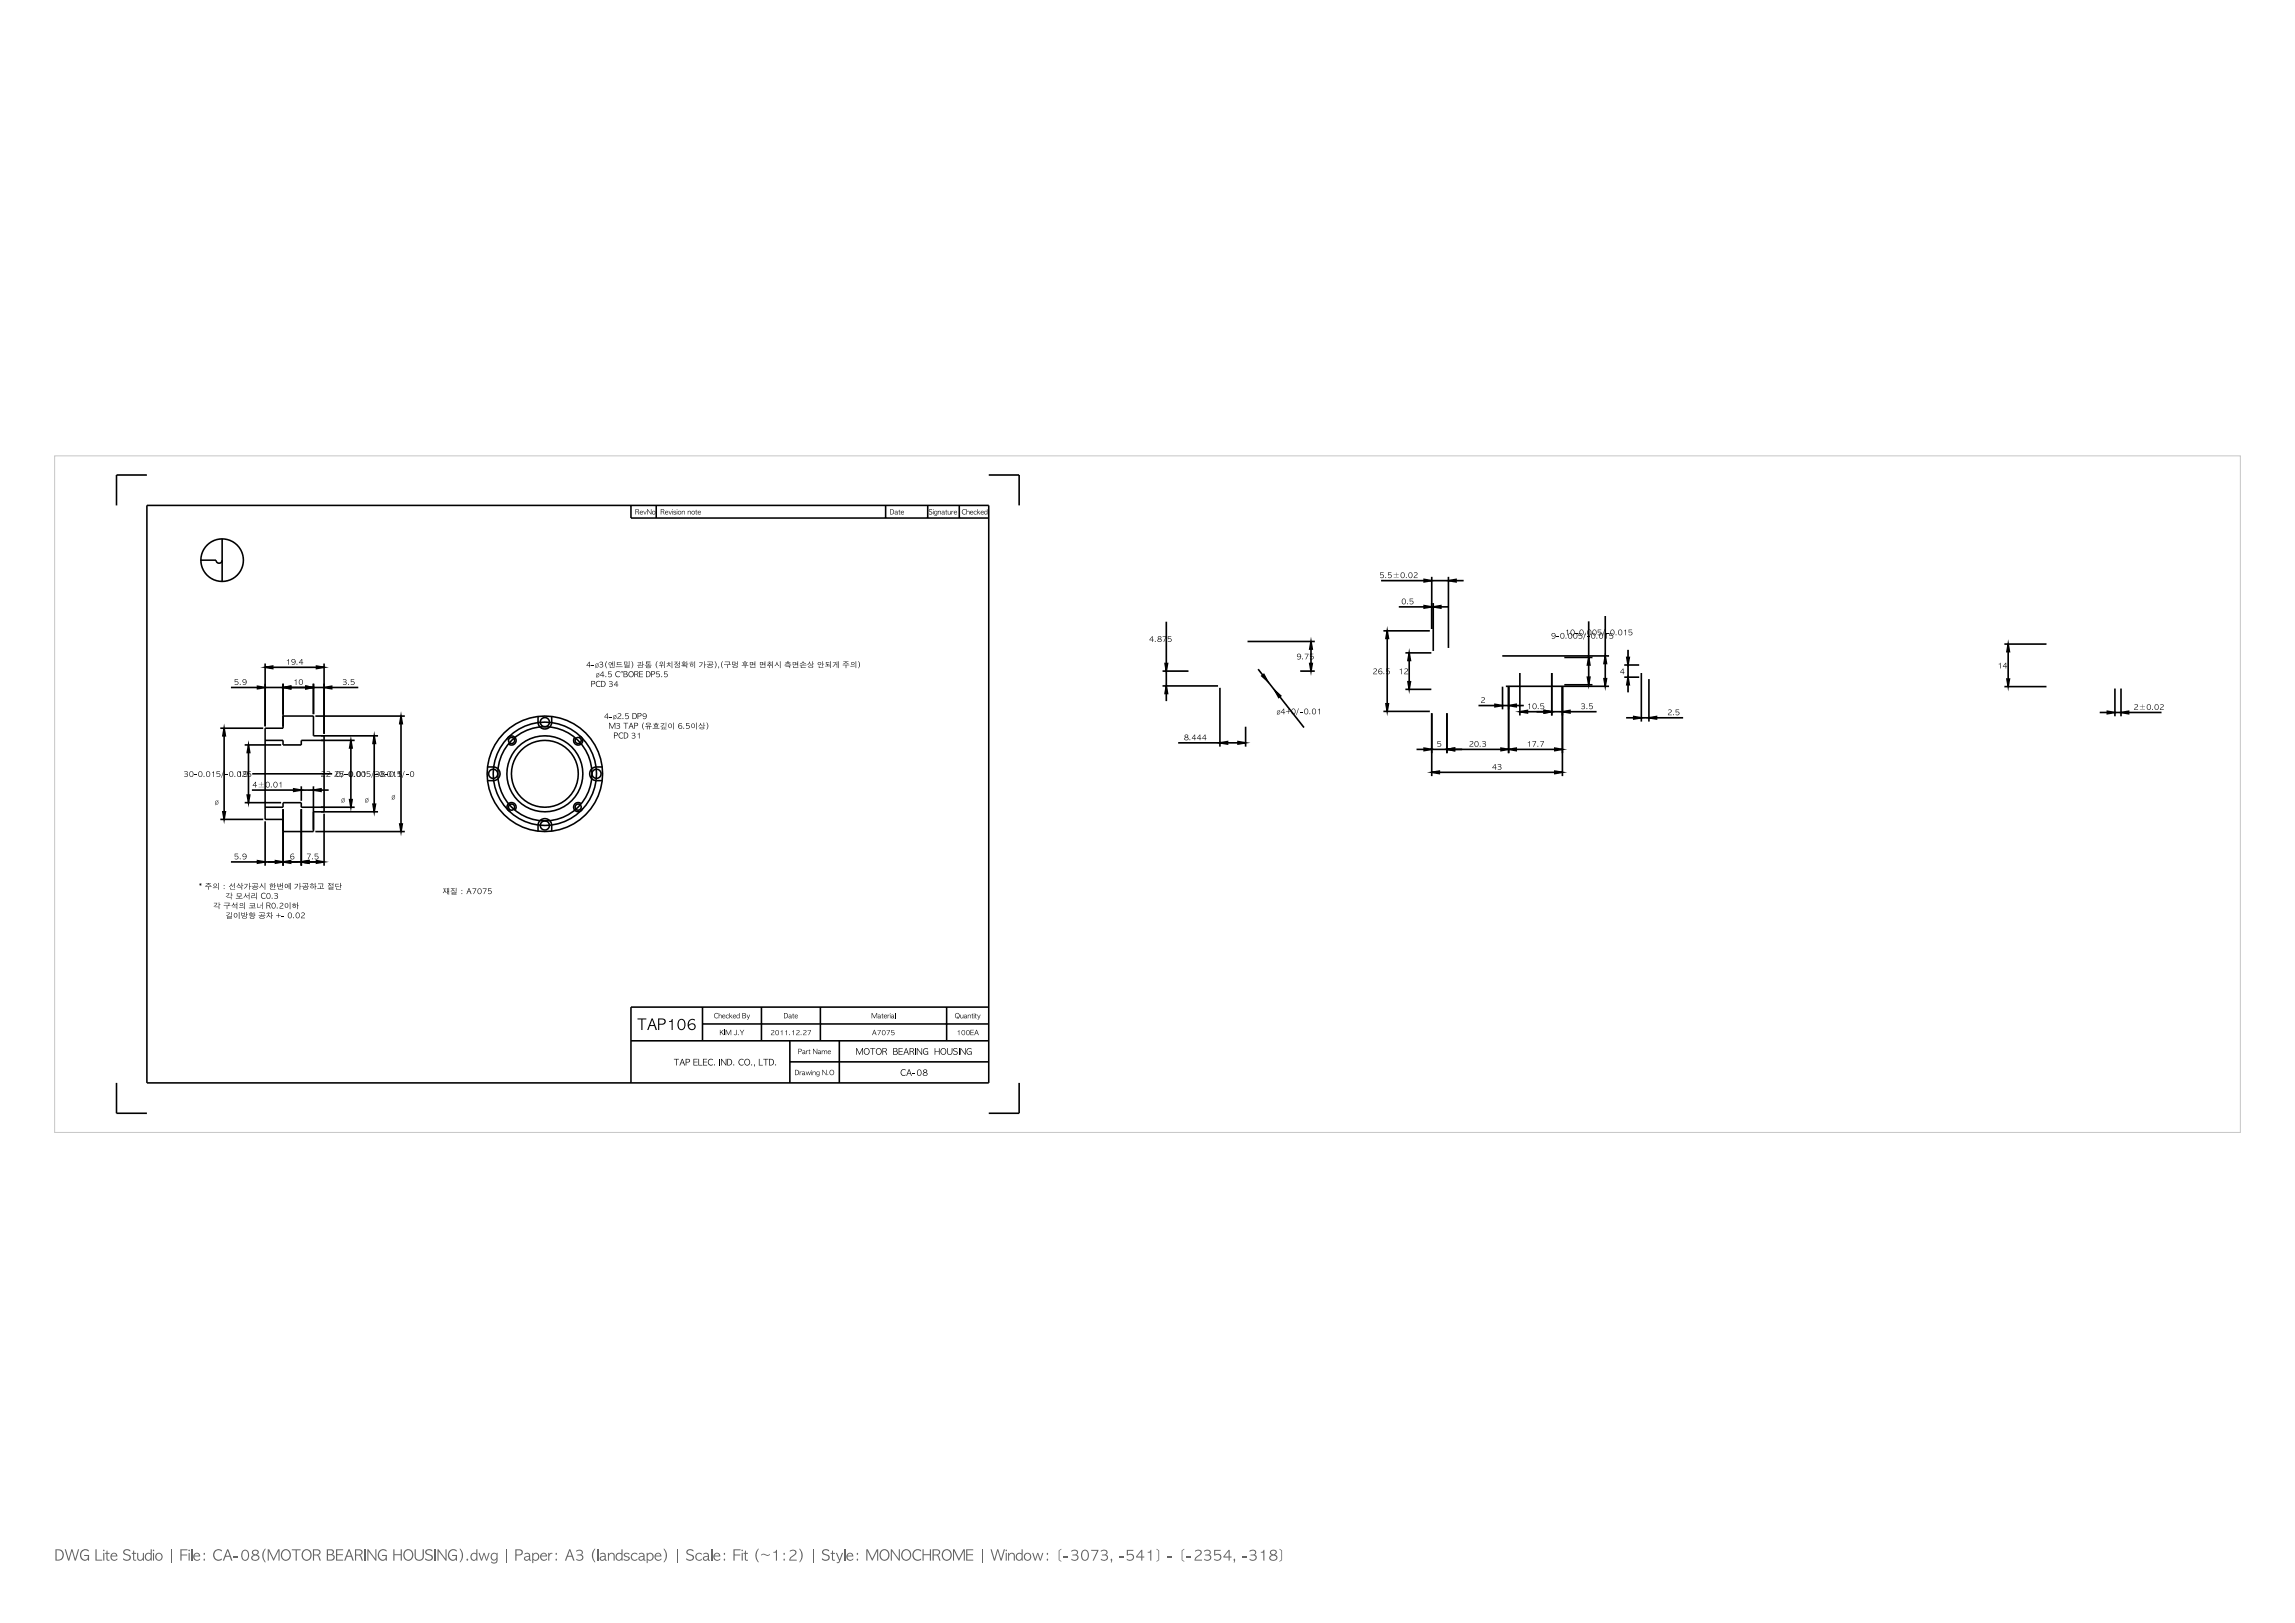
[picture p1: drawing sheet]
<svg xmlns="http://www.w3.org/2000/svg" width="420mm" height="297mm" viewBox="0 0 420 297" stroke-linecap="round" stroke-linejoin="round" font-family="sans-serif">
<defs><g id="words">
<text font-size="2.6" fill="#59616b" x="224.3" y="285.6">|</text>
<text font-size="1.5" x="129.4" y="195">ELEC.</text>
<g font-size="1.4">
<text x="53.6" y="125.3">10</text>
<text x="135.1" y="122.1">가공),(구멍</text>
<text x="64.2" y="142.2">0/-0.01</text>
<text x="56" y="157.3">7.5</text>
<text x="46.1" y="162.7">선삭가공시</text>
<text x="60" y="162.7">가공하고</text>
</g>
</g></defs>
<path d="M10 83.4h400v123.8h-400z" fill="none" stroke="#bfc7d1" stroke-width=".18"/>
<g fill="#000">
<path d="M117.7 93.5l.3 .6 .3-.6-.2 .6zM118.4 93.2l.7 .8 .1-.8v.9l-.7-.8-.1 .8zM122.4 93.5l.3 .6 .3-.6-.3 .6zM123.3 93.5h.4v.1h-.3v.2a.23 .23 0 0 1 .4 .2 .23 .23 0 0 1-.4 .2l-.2-.2 .4 .1v-.2a.28 .28 0 0 1-.3-.1 .28 .28 0 0 1 0-.3zM124.8 93.5l.1 .1a.26 .26 0 0 1 .2-.1 .26 .26 0 0 1 .3 .2v.4l-.1-.4a.21 .21 0 0 0-.3-.1 .21 .21 0 0 0-.1 .2l-.1 .3zM125.9 93.5v.1a.26 .26 0 0 1 .3-.1 .26 .26 0 0 1 .2 .2v.4v-.4a.21 .21 0 0 0-.3-.1 .21 .21 0 0 0-.2 .2v.3zM127.4 93.3v.2h.2l-.2 .1v.4l.2 .1h-.2l-.1-.5h-.1zM164.5 93.3l.1 .2h.2l-.2 .1v.4l.2 .1h-.3v-.5h-.1zM170.1 93.2h.3l.2 .2-.1-.1a.2 .2 0 0 0-.4 0 .2 .2 0 0 0 .2 .3 .32 .32 0 0 1 .3 .5 .32 .32 0 0 1-.6 0v-.2a.27 .27 0 0 0 .3 .2 .27 .27 0 0 0 .2-.3 .27 .27 0 0 0-.4-.2l-.1-.2zM171.6 93.5l.1 .1a.26 .26 0 0 1 .3-.1 .26 .26 0 0 1 .2 .2v.4l-.1-.4a.21 .21 0 0 0-.2-.1 .21 .21 0 0 0-.2 .2l-.1 .3zM173.1 93.3l.1 .2h.2l-.2 .1v.4l.2 .1h-.3v-.5h-.1zM173.4 93.5l.1 .4a.2 .2 0 0 0 .3 .2 .2 .2 0 0 0 .1-.3l.1-.3v.6h-.1a.26 .26 0 0 1-.3 0 .26 .26 0 0 1-.2-.2z"/>
<path d="M174.1 93.5l.1 .1 .3-.1-.3 .2v.4zM176.1 93.3l.5-.1 .2 .2a.39 .39 0 0 0-.6 0 .39 .39 0 0 0 0 .5 .39 .39 0 0 0 .6 .1 .45 .45 0 0 1-.7 0 .45 .45 0 0 1 0-.7zM176.9 93.2l.1 .4 .2-.1 .2 .1v.5l-.1-.4a.19 .19 0 0 0-.2-.1 .19 .19 0 0 0-.1 .2l-.1 .3zM178.3 93.6l.3-.1 .1 .2a.26 .26 0 0 0-.3-.1 .26 .26 0 0 0 0 .4 .26 .26 0 0 0 .3 0 .32 .32 0 0 1-.5 .1 .32 .32 0 0 1 .1-.5zM178.8 93.2l.1 .6 .5-.3-.3 .2 .3 .4-.4-.3-.2 .3zM212.8 116.4h.7l-.5 1.1h-.1l.5-1zM213.7 116.4h.6l-.5 .1v.4a.36 .36 0 0 1 .6 .1 .36 .36 0 0 1-.2 .5 .36 .36 0 0 1-.5-.2 .27 .27 0 0 0 .4 .1 .27 .27 0 0 0 .1-.3 .27 .27 0 0 0-.3-.2l-.2 .1zM238.8 119.6h.7l-.5 1.1h-.1l.5-1zM239.7 119.6h.6v.1h-.5v.4a.36 .36 0 0 1 .6 .1 .36 .36 0 0 1-.2 .5 .36 .36 0 0 1-.5-.2 .27 .27 0 0 0 .4 .1 .27 .27 0 0 0 .1-.3 .27 .27 0 0 0-.3-.2l-.2 .1zM252.6 104.7h.6v.1h-.5v.4a.38 .38 0 0 1 .5 .1 .38 .38 0 0 1 0 .5 .38 .38 0 0 1-.6-.1v-.1a.27 .27 0 0 0 .3 .2 .27 .27 0 0 0 .2-.4 .27 .27 0 0 0-.4-.1h-.1zM254 104.7h.6v.1h-.5v.4a.38 .38 0 0 1 .5 .1 .38 .38 0 0 1 0 .5 .38 .38 0 0 1-.5-.1l-.1-.1a.27 .27 0 0 0 .4 .2 .27 .27 0 0 0 .1-.4 .27 .27 0 0 0-.3-.1h-.2zM258 109.5h.6l-.5 .1v.4a.36 .36 0 0 1 .5 .1 .36 .36 0 0 1-.1 .5 .36 .36 0 0 1-.5-.2 .27 .27 0 0 0 .3 .2 .27 .27 0 0 0 .2-.4 .27 .27 0 0 0-.4-.1h-.1z"/>
<path d="M258.8 104.8a.36 .36 0 0 1 .6 .1 .36 .36 0 0 1-.3 .5l-.3 .3 .6 .1h-.7l.2-.4a.31 .31 0 0 0 .4-.2 .31 .31 0 0 0-.1-.4l-.4 .1zM284.8 116.5h.5v.1h-.5zM286.6 115.4l.4-.2v1.1h-.1v-.8zM288.3 115.8h.5v.1h-.5zM288.9 115.8h.6v.1h-.5v.4a.36 .36 0 0 1 .5 .1 .36 .36 0 0 1-.1 .5 .36 .36 0 0 1-.5-.2 .27 .27 0 0 0 .3 .2 .27 .27 0 0 0 .2-.4 .27 .27 0 0 0-.4-.1h-.1zM290.1 115.8l-.4 1.2zM290.5 116.5h.4v.1h-.4zM292.4 115.2h.6l-.5 .1v.4a.36 .36 0 0 1 .5 0 .36 .36 0 0 1-.1 .6 .36 .36 0 0 1-.5-.2 .27 .27 0 0 0 .4 .1 .27 .27 0 0 0 .1-.3 .27 .27 0 0 0-.3-.2l-.2 .1zM293.6 115.2l-.4 1.2zM294 115.8h.4v.1h-.4zM293.7 116l.4-.2v1.1h-.1v-.8zM294.5 115.8h.7v.1h-.6v.4a.36 .36 0 0 1 .6 .1 .36 .36 0 0 1-.1 .5 .36 .36 0 0 1-.6-.2 .27 .27 0 0 0 .4 .2 .27 .27 0 0 0 .2-.4 .27 .27 0 0 0-.4-.1h-.2z"/>
<path d="M297.2 115.4l.4-.2v1.1h-.1v-.8zM298.1 115.2h.6l-.5 .1v.4a.36 .36 0 0 1 .5 0 .36 .36 0 0 1-.1 .6 .36 .36 0 0 1-.5-.2 .27 .27 0 0 0 .3 .1 .27 .27 0 0 0 .2-.3 .27 .27 0 0 0-.4-.2l-.1 .1zM43 124.3h.6v.1h-.5v.3a.36 .36 0 0 1 .5 .1 .36 .36 0 0 1-.1 .5 .36 .36 0 0 1-.5-.1 .27 .27 0 0 0 .3 .1 .27 .27 0 0 0 .2-.3 .27 .27 0 0 0-.4-.2h-.1zM52.5 120.8l.4-.2v1h-.1v-.7zM53.9 124.5l.3-.2v1h-.1v-.7zM62.8 124.4v-.1a.3 .3 0 0 1 .5 0 .3 .3 0 0 1-.1 .5 .32 .32 0 0 1 .1 .5 .32 .32 0 0 1-.5-.2 .26 .26 0 0 0 .4 .2 .26 .26 0 0 0 0-.5h-.3l.2-.1a.24 .24 0 0 0 0-.4 .24 .24 0 0 0-.3 .2zM64.2 124.3h.6v.1h-.5v.3a.38 .38 0 0 1 .5 .1 .38 .38 0 0 1 0 .5 .38 .38 0 0 1-.6 0v-.1a.27 .27 0 0 0 .4 .1 .27 .27 0 0 0 .1-.3 .27 .27 0 0 0-.3-.2h-.2zM108.3 121.7h.4v.1h-.4zM109.7 121.2l.1-.1a.3 .3 0 0 1 .4 0 .3 .3 0 0 1 0 .5 .32 .32 0 0 1 0 .5 .32 .32 0 0 1-.5-.2 .26 .26 0 0 0 .4 .2 .26 .26 0 0 0 0-.5h-.3l.3-.1a.24 .24 0 0 0 0-.4 .24 .24 0 0 0-.4 .2zM109.2 124.8l.4-.2 .3 .1v.1a.43 .43 0 0 0-.6 .1 .43 .43 0 0 0 0 .6 .43 .43 0 0 0 .6 0 .48 .48 0 0 1-.7 .1 .48 .48 0 0 1-.1-.6zM111 121h.1l-.2 .8 .2 .5a.85 .85 0 0 1-.1-1.3zM111.3 122.9h.6l-.5 .1v.3a.38 .38 0 0 1 .5 .1 .38 .38 0 0 1 0 .5 .38 .38 0 0 1-.6 0v-.2a.27 .27 0 0 0 .3 .2 .27 .27 0 0 0 .2-.4 .27 .27 0 0 0-.4-.1h-.1z"/>
<path d="M111.4 124.7h.1a.3 .3 0 0 1 .5 0 .3 .3 0 0 1-.1 .4 .32 .32 0 0 1 .1 .6 .32 .32 0 0 1-.5-.2 .26 .26 0 0 0 .4 .1 .26 .26 0 0 0 0-.4h-.3l.2-.1a.24 .24 0 0 0 0-.4 .24 .24 0 0 0-.4 .2zM111.5 132.3h.1l.4 .9 .5-.9h.1v1.1h-.1v-1l-.4 1-.5-1v1h-.1zM111.5 131.2h.5v.1h-.5zM112.8 132.4h.1a.3 .3 0 0 1 .4 0 .3 .3 0 0 1 0 .4 .32 .32 0 0 1 0 .5 .32 .32 0 0 1-.5-.1 .26 .26 0 0 0 .4 .1 .26 .26 0 0 0 0-.4h-.3l.3-.1a.24 .24 0 0 0 0-.4 .24 .24 0 0 0-.4 .1zM113.1 130.6a.36 .36 0 0 1 .6 .1 .36 .36 0 0 1-.4 .5l-.2 .3 .6 .1h-.7l.2-.4a.31 .31 0 0 0 .3-.2 .31 .31 0 0 0-.1-.4l-.3 .1zM112.7 123l.5-.2 .2 .1v.2a.43 .43 0 0 0-.6 0 .43 .43 0 0 0 0 .6 .43 .43 0 0 0 .6 0 .48 .48 0 0 1-.6 .1 .48 .48 0 0 1-.2-.6zM113.3 134.2l.5-.2 .2 .1v.2a.44 .44 0 0 0-.6 0 .44 .44 0 0 0 0 .6 .44 .44 0 0 0 .6 0 .48 .48 0 0 1-.6 .2 .48 .48 0 0 1-.2-.6zM114.1 132.3h.8v.1h-.3v1h-.1v-1h-.4zM114.4 130.5h.6l-.5 .1v.4a.38 .38 0 0 1 .6 .1 .38 .38 0 0 1-.1 .5 .38 .38 0 0 1-.5-.1l-.1-.1a.27 .27 0 0 0 .4 .2 .27 .27 0 0 0 .1-.4 .27 .27 0 0 0-.3-.1h-.2zM115.6 134.2l.1-.1a.3 .3 0 0 1 .4 0 .3 .3 0 0 1 0 .5 .32 .32 0 0 1 0 .5 .32 .32 0 0 1-.5-.1 .26 .26 0 0 0 .4 .1 .26 .26 0 0 0 0-.4l-.3-.1 .3-.1a.24 .24 0 0 0 0-.3 .24 .24 0 0 0-.4 .1zM115.5 121a.78 .78 0 0 1 0 1.3 1.05 1.05 0 0 0 0-1.3zM116.7 134.3l.3-.2v1h-.1v-.7z"/>
<path d="M117 122.8h.7v.1h-.6v.4h.5v.1h-.5v.4h.6v.1h-.7zM117.8 132.2h.1l-.3 .8 .3 .5a.85 .85 0 0 1-.1-1.3zM120.1 122.9h.6l-.5 .1v.3a.38 .38 0 0 1 .5 .1 .38 .38 0 0 1 0 .5 .38 .38 0 0 1-.6 0v-.2a.27 .27 0 0 0 .3 .2 .27 .27 0 0 0 .2-.4 .27 .27 0 0 0-.4-.1h-.1zM120.3 121l-.2 .8 .2 .5a.85 .85 0 0 1 0-1.3zM121.5 122.9h.6l-.5 .1v.3a.38 .38 0 0 1 .6 .1 .38 .38 0 0 1-.1 .5 .38 .38 0 0 1-.5 0l-.1-.2a.27 .27 0 0 0 .4 .2 .27 .27 0 0 0 .1-.4 .27 .27 0 0 0-.3-.1h-.2zM125.5 132.3h.7l-.6 .1v.4a.36 .36 0 0 1 .6 0 .36 .36 0 0 1-.2 .6 .36 .36 0 0 1-.5-.2 .27 .27 0 0 0 .4 .1 .27 .27 0 0 0 .2-.3 .27 .27 0 0 0-.4-.2l-.2 .1zM129.3 132.2a.78 .78 0 0 1 0 1.3 1.04 1.04 0 0 0 0-1.3zM130.8 121a.78 .78 0 0 1 0 1.3 1.05 1.05 0 0 0 0-1.3zM131.5 122l.1 .1-.1 .2zM132.2 121h.1l-.2 .8 .2 .5a.85 .85 0 0 1-.1-1.3zM132.6 121.1h1l-.1 .5 .2 .1h-.5v.5l-.1 .1v-.6l-.6-.1h.9l.1-.4zM157 121a.78 .78 0 0 1 0 1.3 1.04 1.04 0 0 0 0-1.3z"/>
<path d="M235.3 130.2h.4l.1-.4v.4h.4h-.4l-.1 .4v-.4zM237.6 129.6l-.4 1.3zM237.9 130.3h.5v.1h-.5zM241.2 129.9l.3-.2v1h-.1v-.8zM251.4 122.4a.36 .36 0 0 1 .6 .1 .36 .36 0 0 1-.4 .5l-.2 .3h.6v.1h-.7l.2-.4a.31 .31 0 0 0 .3-.2 .31 .31 0 0 0 0-.4l-.4 .1zM253.7 122.3h.6l-.5 .1v.4a.36 .36 0 0 1 .5 .1 .36 .36 0 0 1-.1 .5 .36 .36 0 0 1-.5-.2 .27 .27 0 0 0 .3 .2 .27 .27 0 0 0 .2-.4 .27 .27 0 0 0-.4-.1h-.1zM256.2 122.5l.3-.2v1.1h-.1v-.8zM257 122.4a.36 .36 0 0 1 .6 .1 .36 .36 0 0 1-.3 .5l-.2 .3h.6v.1h-.7l.2-.4a.31 .31 0 0 0 .3-.2 .31 .31 0 0 0-.1-.4l-.4 .1zM263.1 135.6h.6l-.5 .1v.4a.36 .36 0 0 1 .5 0 .36 .36 0 0 1-.1 .6 .36 .36 0 0 1-.5-.2 .27 .27 0 0 0 .3 .1 .27 .27 0 0 0 .2-.3 .27 .27 0 0 0-.4-.2l-.1 .1zM269 135.7a.36 .36 0 0 1 .6 .1 .36 .36 0 0 1-.3 .5l-.3 .3 .6 .1h-.7l.2-.5a.31 .31 0 0 0 .4-.1 .31 .31 0 0 0-.1-.4l-.4 .1zM271.1 127.7a.36 .36 0 0 1 .6 0 .36 .36 0 0 1-.3 .6l-.3 .2h.7v.1h-.7l.2-.4a.31 .31 0 0 0 .3-.2 .31 .31 0 0 0-.1-.3l-.4 .1zM271.3 135.7h.1a.3 .3 0 0 1 .4 0 .3 .3 0 0 1-.1 .4 .32 .32 0 0 1 .1 .5 .32 .32 0 0 1-.5-.1 .26 .26 0 0 0 .4 .1 .26 .26 0 0 0 0-.4h-.3l.2-.1a.24 .24 0 0 0 0-.4 .24 .24 0 0 0-.3 .1z"/>
<path d="M279.6 135.8l.4-.2v1.1h-.2v-.8zM279.7 128.9l.3-.2v1.1h-.1v-.8zM280.4 135.6h.7l-.4 1.1h-.1l.4-1zM281.9 135.6h.6l-.4 1.1h-.1l.4-1zM281.9 128.7h.6v.1h-.5v.4a.38 .38 0 0 1 .5 0 .38 .38 0 0 1 0 .6 .38 .38 0 0 1-.5-.1l-.1-.1a.27 .27 0 0 0 .4 .1 .27 .27 0 0 0 .1-.3 .27 .27 0 0 0-.3-.2l-.2 .1zM289.4 128.8h.1a.3 .3 0 0 1 .4 0 .3 .3 0 0 1-.1 .4 .32 .32 0 0 1 .1 .6 .32 .32 0 0 1-.5-.2 .26 .26 0 0 0 .4 .1 .26 .26 0 0 0 0-.4h-.3l.3-.1a.24 .24 0 0 0-.1-.4 .24 .24 0 0 0-.3 .1zM290.8 128.7h.6v.1h-.5v.4a.36 .36 0 0 1 .6 0 .36 .36 0 0 1-.2 .6 .36 .36 0 0 1-.5-.2 .27 .27 0 0 0 .4 .1 .27 .27 0 0 0 .1-.3 .27 .27 0 0 0-.3-.2l-.2 .1zM305.3 129.9a.36 .36 0 0 1 .6 .1 .36 .36 0 0 1-.3 .5l-.3 .3 .7 .1h-.8l.3-.4a.31 .31 0 0 0 .3-.2 .31 .31 0 0 0-.1-.4l-.4 .1zM306.7 129.8h.6l-.5 .1v.4a.36 .36 0 0 1 .5 .1 .36 .36 0 0 1-.1 .5 .36 .36 0 0 1-.5-.2 .27 .27 0 0 0 .3 .2 .27 .27 0 0 0 .2-.4 .27 .27 0 0 0-.4-.1h-.1zM365.8 121.5l.3-.2v1h-.1v-.7zM390.6 128.9a.36 .36 0 0 1 .6 .1 .36 .36 0 0 1-.3 .5l-.2 .3h.6v.1h-.7l.2-.4a.31 .31 0 0 0 .3-.2 .31 .31 0 0 0-.1-.3l-.4 .1zM395.3 128.9a.36 .36 0 0 1 .6 .1 .36 .36 0 0 1-.3 .5l-.2 .3h.6v.1h-.7l.2-.4a.31 .31 0 0 0 .3-.2 .31 .31 0 0 0-.1-.3l-.4 .1z"/>
<path d="M33.7 141.2h.1a.3 .3 0 0 1 .5 0 .3 .3 0 0 1-.1 .4 .32 .32 0 0 1 0 .6 .32 .32 0 0 1-.5-.2 .26 .26 0 0 0 .4 .1 .26 .26 0 0 0 0-.4h-.3l.3-.1a.24 .24 0 0 0 0-.4 .24 .24 0 0 0-.4 .1zM35.5 141.7h.5v.1h-.5zM38.8 141.3l.4-.2v1.1h-.1v-.8zM39.6 141.1h.7v.1h-.6v.4a.36 .36 0 0 1 .6 .1 .36 .36 0 0 1-.2 .5 .36 .36 0 0 1-.5-.2 .27 .27 0 0 0 .4 .2 .27 .27 0 0 0 .1-.4 .27 .27 0 0 0-.3-.2l-.2 .1zM40.9 141.1l-.4 1.2zM41.2 141.7h.5v.1h-.5zM43 156.2h.6v.1h-.5v.4a.36 .36 0 0 1 .5 0 .36 .36 0 0 1-.1 .6 .36 .36 0 0 1-.5-.2 .27 .27 0 0 0 .3 .1 .27 .27 0 0 0 .2-.3 .27 .27 0 0 0-.4-.2l-.1 .1zM43.7 141.3l.4-.2v1.1h-.1v-.8zM44.4 141.2a.36 .36 0 0 1 .6 .1 .36 .36 0 0 1-.3 .5l-.3 .3h.7v.1h-.7l.2-.4a.31 .31 0 0 0 .3-.2 .31 .31 0 0 0-.1-.4l-.4 .1zM45.3 141.1h.6v.1h-.5v.4a.36 .36 0 0 1 .5 .1 .36 .36 0 0 1-.1 .5 .36 .36 0 0 1-.5-.2 .27 .27 0 0 0 .3 .2 .27 .27 0 0 0 .2-.4 .27 .27 0 0 0-.4-.2l-.1 .1zM51.1 143.3l.4-.2v1h-.1v-.8zM56.2 156.2h.7l-.5 1.1h-.1l.5-1z"/>
<path d="M57.6 156.2h.6v.1h-.5v.4a.38 .38 0 0 1 .5 0 .38 .38 0 0 1 0 .6 .38 .38 0 0 1-.6-.1v-.1a.27 .27 0 0 0 .3 .1 .27 .27 0 0 0 .2-.3 .27 .27 0 0 0-.3-.2l-.2 .1zM58.9 141.2a.36 .36 0 0 1 .6 .1 .36 .36 0 0 1-.4 .5l-.2 .3h.6v.1h-.7l.2-.4a.31 .31 0 0 0 .3-.2 .31 .31 0 0 0-.1-.4l-.3 .1zM59.8 141.2a.36 .36 0 0 1 .6 .1 .36 .36 0 0 1-.3 .5l-.3 .3h.7v.1h-.8l.3-.4a.31 .31 0 0 0 .3-.2 .31 .31 0 0 0-.1-.4l-.4 .1zM61.3 141.2a.36 .36 0 0 1 .6 .1 .36 .36 0 0 1-.3 .5l-.3 .3h.6v.1h-.7l.2-.4a.31 .31 0 0 0 .3-.2 .31 .31 0 0 0 0-.4l-.4 .1zM62.2 141.1h.6v.1h-.5v.4a.36 .36 0 0 1 .5 .1 .36 .36 0 0 1-.1 .5 .36 .36 0 0 1-.5-.2 .27 .27 0 0 0 .3 .2 .27 .27 0 0 0 .2-.4 .27 .27 0 0 0-.4-.2l-.1 .1zM62.8 141.1l-.4 1.2zM63 141.7h.5v.1h-.5zM63.1 141.7h.5v.1h-.5zM66.4 141.3l.3-.2v1.1h-.1v-.8zM67.1 141.1h.6v.1h-.5v.4a.36 .36 0 0 1 .6 .1 .36 .36 0 0 1-.2 .5 .36 .36 0 0 1-.5-.2 .27 .27 0 0 0 .4 .2 .27 .27 0 0 0 .1-.4 .27 .27 0 0 0-.3-.2l-.2 .1zM68.4 141.1l-.5 1.2zM68.7 141.2h.1a.3 .3 0 0 1 .4 0 .3 .3 0 0 1 0 .4 .32 .32 0 0 1 0 .6 .32 .32 0 0 1-.5-.2 .26 .26 0 0 0 .4 .1 .26 .26 0 0 0 0-.4h-.3l.3-.1a.24 .24 0 0 0 0-.4 .24 .24 0 0 0-.4 .1z"/>
<path d="M71.9 141.3l.4-.2v1.1h-.1v-.8zM72.8 141.1h.6v.1h-.5v.4a.36 .36 0 0 1 .5 .1 .36 .36 0 0 1-.1 .5 .36 .36 0 0 1-.5-.2 .27 .27 0 0 0 .3 .2 .27 .27 0 0 0 .2-.4 .27 .27 0 0 0-.4-.2l-.1 .1zM72.8 141.3l.4-.2v1.1h-.1v-.8zM74 141.1l-.4 1.2zM74.3 141.7h.4v.1h-.4zM274.1 139.9h.1a.3 .3 0 0 1 .4 0 .3 .3 0 0 1-.1 .4 .32 .32 0 0 1 .1 .5 .32 .32 0 0 1-.5-.1 .26 .26 0 0 0 .4 .1 .26 .26 0 0 0 0-.4h-.3l.3-.1a.24 .24 0 0 0 0-.4 .24 .24 0 0 0-.4 .1zM36.5 161.7l.1 .1v-.2l.1 .2 .2-.1-.1 .2 .1 .1-.2-.1v.2l-.1-.2-.1 .1 .1-.1zM41.1 165.2h.9l-.1 .5 .3 .1h-.6v.6h-.1v-.6h-.6v-.1h.9l.1-.4zM47.9 163.5l.5-.1 .2 .1v.1a.44 .44 0 0 0-.6 0 .44 .44 0 0 0 0 .6 .44 .44 0 0 0 .6 .1 .48 .48 0 0 1-.6 .1 .48 .48 0 0 1-.2-.6zM50.2 163.5h.1a.29 .29 0 0 1 .4 0 .29 .29 0 0 1-.1 .4 .32 .32 0 0 1 .1 .6 .32 .32 0 0 1-.5-.2 .26 .26 0 0 0 .4 .1 .26 .26 0 0 0 0-.4h-.3l.3-.1a.24 .24 0 0 0 0-.4 .24 .24 0 0 0-.4 .1zM50.9 167.1l.1 .4h.4l-.4 .1v.3l-.1-.3h-.4l.4-.1zM51.2 165.3a.36 .36 0 0 1 .6 0 .36 .36 0 0 1-.3 .6l-.2 .3 .6 .1h-.7l.2-.5a.31 .31 0 0 0 .3-.1 .31 .31 0 0 0-.1-.4l-.4 .1z"/>
<path d="M51.5 167.6h.4v.1h-.4zM55.1 167.1a.36 .36 0 0 1 .6 0 .36 .36 0 0 1-.3 .5l-.2 .3h.6v.1h-.7l.2-.4a.31 .31 0 0 0 .3-.2 .31 .31 0 0 0-.1-.3l-.4 .1zM86.5 162.6h.7l-.5 1h-.1l.4-.9zM88.4 162.6h.7l-.5 1h-.1l.4-.9zM89.3 162.6h.6l-.5 .1v.3a.36 .36 0 0 1 .5 .1 .36 .36 0 0 1-.1 .5 .36 .36 0 0 1-.5-.2 .27 .27 0 0 0 .4 .2 .27 .27 0 0 0 .1-.4 .27 .27 0 0 0-.3-.1h-.2zM116.7 186.4h1.6v.2h-.7v1.9h-.2v-1.9h-.7zM122.4 186.8h.4l.1-.3h.2v2h-.2v-1.5h-.5zM123.3 193.8h1v.1h-.5v1.1h-.1v-1.1h-.4zM126.9 193.8h.8v.1h-.7v.4h.6v.1h-.6v.5h.7v.1h-.8zM127.8 193.8h.1v1.1h.6v.1h-.7zM128.7 193.8h.7v.1h-.6v.4h.6v.1h-.6v.5h.6v.1h-.7zM129.7 193.9a.43 .43 0 0 1 .4-.2 .43 .43 0 0 1 .4 .3 .48 .48 0 0 0-.7 0 .48 .48 0 0 0 0 .7 .48 .48 0 0 0 .7 0 .51 .51 0 0 1-.6 .2 .51 .51 0 0 1-.4-.5z"/>
<path d="M130.8 185.5l.4-.1 .2 .2a.39 .39 0 0 0-.5 0 .39 .39 0 0 0 0 .5 .39 .39 0 0 0 .5 .1 .45 .45 0 0 1-.7 0 .45 .45 0 0 1 .1-.7zM131.5 185.4l.1 .4 .1-.1a.24 .24 0 0 1 .2 0 .24 .24 0 0 1 .2 .2v.4l-.1-.4a.2 .2 0 0 0-.2-.2 .2 .2 0 0 0-.2 .3l-.1 .3zM131.7 193.8h.1v1.2h-.1zM131.7 188.5h.1v.4l.6-.4-.3 .3 .4 .6h-.2l-.3-.5-.3 .5zM132 193.8l.8 1v-1h.1v1.2l-.8-1v1h-.1zM132.6 188.5h.1v.9h-.1zM132.8 188.5h.1l.4 .8 .4-.8h.1v.9l-.1-.8-.4 .8-.4-.8-.1 .8zM132.9 185.8l.3-.1 .2 .2a.26 .26 0 0 0-.4-.1 .26 .26 0 0 0 0 .4 .26 .26 0 0 0 .4 0 .32 .32 0 0 1-.5 .1 .32 .32 0 0 1 0-.5zM133.5 185.4l.1 .6 .4-.3-.3 .2 .3 .4-.3-.3-.2 .3zM134.8 188.5h.1v.7a.29 .29 0 0 1-.3 .2 .29 .29 0 0 1-.3-.2l.3 .1 .2-.1zM135.4 188.5l.4 .4 .4-.4-.4 .5v.4h-.1v-.4zM135.3 193.9a.43 .43 0 0 1 .4-.2 .43 .43 0 0 1 .4 .3 .48 .48 0 0 0-.7 0 .48 .48 0 0 0 0 .7 .48 .48 0 0 0 .7 0 .51 .51 0 0 1-.6 .2 .51 .51 0 0 1-.4-.5z"/>
<path d="M136.6 185.7l.4 .5 .3-.5-.4 .9-.2-.1 .2-.2zM138 194.8l.2 .1-.1 .3zM138.9 193.8h.1v1.1h.6v.1h-.7zM139.7 193.8h.9v.1h-.4v1.1h-.1v-1.1h-.4zM141.1 188.6a.32 .32 0 0 1 .6 0 .32 .32 0 0 1-.3 .5l-.2 .2 .5 .1h-.6l.2-.3a.27 .27 0 0 0 .2-.2 .27 .27 0 0 0 0-.3l-.4 .1zM142.9 188.7l.3-.2v.9l-.1-.7zM143.7 188.7l.3-.2v.9l-.1-.7zM145.1 185.5l.1 .2h.2l-.2 .1v.4l.2 .1h-.3v-.5h-.1zM145 188.7l.3-.2v.9l-.1-.7zM145.8 188.6a.32 .32 0 0 1 .5 0 .32 .32 0 0 1-.3 .5l-.2 .2 .5 .1h-.6l.2-.3a.27 .27 0 0 0 .3-.2 .27 .27 0 0 0-.1-.3l-.3 .1zM146.3 196.1l.1 .1 .3-.1-.3 .2v.4zM147 188.6a.32 .32 0 0 1 .6 0 .32 .32 0 0 1-.3 .5l-.2 .2 .5 .1h-.6l.2-.3a.27 .27 0 0 0 .2-.2 .27 .27 0 0 0 0-.3l-.4 .1z"/>
<path d="M147.8 188.5h.6l-.4 .9h-.1l.4-.8zM147.5 192.2l.1 .1 .3-.1-.3 .3v.4zM147.5 196.1l.2 .5 .2-.5 .2 .5 .3-.5-.2 .6-.3-.5-.2 .5zM148.1 192v.2h.2l-.2 .1v.5l.2 .1-.2-.1-.1-.5h-.1zM148.8 191.9l.7 .8 .1-.8v1l-.7-.8-.1 .8zM148.7 196.1l.1 .1a.26 .26 0 0 1 .3-.1 .26 .26 0 0 1 .2 .2v.4l-.1-.4a.21 .21 0 0 0-.3-.1 .21 .21 0 0 0-.1 .2l-.1 .3zM150.5 195.8l.7 .8 .1-.8v.9l-.7-.8-.1 .8zM150.4 192.2l.5 .2a.24 .24 0 0 1 .3-.2 .24 .24 0 0 1 .2 .3v.4l-.3-.6-.2 .2-.1 .4v-.5l-.2-.1-.2 .6zM156.7 191.8h.1l.5 1 .5-1h.1v1.2h-.1v-1l-.5 1-.5-1v1h-.1zM159.2 191.8h1v.1h-.4v1.1h-.1v-1.1h-.5zM159.5 185.4h.1l.4 .8 .4-.8h.1v.9l-.1-.8-.4 .8-.4-.8-.1 .8zM160.6 188.5h.6l-.4 .9h-.1l.4-.8z"/>
<path d="M161.4 185.5l.1 .2h.2l-.2 .1v.4l.2 .1h-.3v-.5h-.1zM162.3 188.5h.6l-.4 .9h-.1l.4-.8zM162.4 185.7l.1 .1 .3-.1-.3 .2v.4zM163.1 188.5h.6l-.5 .1v.3a.32 .32 0 0 1 .5 .1 .32 .32 0 0 1-.2 .4 .32 .32 0 0 1-.4-.1 .28 .28 0 0 0 .4 0 .28 .28 0 0 0 0-.4 .28 .28 0 0 0-.4 .1zM163.8 185.4l.1 .9zM164.5 191.8h.7v.1h-.6v.4h.6v.1h-.6v.5h.6v.1h-.7zM165 195.8a.43 .43 0 0 1 .4-.2 .43 .43 0 0 1 .3 .3 .48 .48 0 0 0-.6 0 .48 .48 0 0 0 0 .7 .48 .48 0 0 0 .6 0 .48 .48 0 0 1-.5 .3 .48 .48 0 0 1-.4-.5zM167 196.4h.5v.1h-.5zM167.5 191.8h.1v1.2h-.1zM167.8 191.8l.8 1v-1h.2v1.2l-.9-1v1h-.1zM169.1 192a.43 .43 0 0 1 .4-.2 .43 .43 0 0 1 .3 .3 .47 .47 0 0 0-.8 .2 .47 .47 0 0 0 .6 .5l.1-.3h-.4v-.1h.6v.6l-.2-.1a.56 .56 0 0 1-.7-.1 .56 .56 0 0 1 .1-.8zM171 191.8h.2v.5h.6v-.5h.2v1.2h-.2v-.6h-.6v.6h-.2z"/>
<path d="M173.3 191.8h.1v.8a.37 .37 0 0 0 .4 .3 .37 .37 0 0 0 .4-.3v-.8h.1v.8a.49 .49 0 0 1-.5 .4 .49 .49 0 0 1-.5-.4zM174.6 191.9l.4-.1 .2 .1v.1h-.1a.26 .26 0 0 0-.3-.2 .26 .26 0 0 0-.2 .4 .26 .26 0 0 0 .3 .2 .38 .38 0 0 1 .3 .5 .38 .38 0 0 1-.6 .1l-.2-.3 .3 .2a.24 .24 0 0 0 .3-.1 .24 .24 0 0 0 0-.3 .4 .4 0 0 1-.4-.2 .4 .4 0 0 1 0-.4zM175.5 191.8h.1v1.2h-.1zM175.3 188.7l.3-.2v.9l-.1-.7zM175.7 185.7l.1 .4a.2 .2 0 0 0 .3 .2 .2 .2 0 0 0 .1-.3l.1-.3v.6h-.1a.26 .26 0 0 1-.3 0 .26 .26 0 0 1-.2-.2zM175.8 191.8l.8 1v-1h.1v1.2l-.8-1v1h-.1zM177.6 188.5h.6h-.5v.4h.5l-.5 .1v.3l.5 .1h-.6zM177.1 185.7l.1 .1a.26 .26 0 0 1 .3-.1 .26 .26 0 0 1 .2 .2v.4l-.1-.4a.21 .21 0 0 0-.2-.1 .21 .21 0 0 0-.2 .2l-.1 .3zM177 192a.43 .43 0 0 1 .4-.2 .43 .43 0 0 1 .4 .3 .47 .47 0 0 0-.8 .2 .47 .47 0 0 0 .6 .5l.1-.3h-.4v-.1h.5v.6l-.1-.1a.56 .56 0 0 1-.8-.1 .56 .56 0 0 1 .1-.8zM177.9 185.5l.1 .2h.1l-.1 .1v.4l.1 .1h-.2v-.5h-.1zM178.5 185.5l.1 .2h.2l-.2 .1v.4l.2 .1h-.3v-.5h-.1zM178.8 185.7l.4 .5 .2-.5-.4 .9-.1-.1 .2-.2z"/>
<path d="M116.3 93.2h.3a.25 .25 0 0 1 .3 .2 .25 .25 0 0 1-.2 .3l.3 .4-.5-.4h-.1v.4h-.1zM116.4 93.3v.3l.4-.1-.1-.2z"/>
<path d="M117.2 93.6l.3-.1 .2 .3h-.5a.26 .26 0 0 0 .1 .3 .26 .26 0 0 0 .4-.2l-.1 .2a.34 .34 0 0 1-.5 0 .34 .34 0 0 1 .1-.5zM117.3 93.6l-.1 .1h.4l-.2-.1z"/>
<path d="M119.3 93.8a.35 .35 0 0 1 .7 0 .35 .35 0 0 1-.7 0zM119.4 93.8a.25 .25 0 0 0 .5 0 .25 .25 0 0 0-.5 0z"/>
<path d="M120.9 93.2h.3a.25 .25 0 0 1 .4 .2 .25 .25 0 0 1-.3 .3l.3 .4-.4-.4h-.2v.4h-.1zM121 93.3v.3l.4-.1v-.2z"/>
<path d="M121.8 93.6l.3-.1 .2 .3h-.5a.26 .26 0 0 0 .2 .3 .26 .26 0 0 0 .3-.2l-.1 .2a.34 .34 0 0 1-.4 0 .34 .34 0 0 1 0-.5zM121.9 93.6l-.1 .1h.4l-.1-.1z"/>
<path d="M123 93.5l.1 .6zM123 93.3a.1 .1 0 0 1 .2 0 .1 .1 0 0 1-.2 0z"/>
<path d="M123.9 93.5v.6zM123.8 93.3a.1 .1 0 0 1 .2 0 .1 .1 0 0 1-.2 0z"/>
<path d="M124 93.8a.35 .35 0 0 1 .7 0 .35 .35 0 0 1-.7 0zM124.1 93.8a.25 .25 0 0 0 .5 0 .25 .25 0 0 0-.5 0z"/>
<path d="M126.5 93.8a.35 .35 0 0 1 .7 0 .35 .35 0 0 1-.7 0zM126.6 93.8a.25 .25 0 0 0 .5 0 .25 .25 0 0 0-.5 0z"/>
<path d="M127.8 93.6l.3-.1 .2 .3h-.5a.26 .26 0 0 0 .2 .3 .26 .26 0 0 0 .3-.2l-.1 .2a.34 .34 0 0 1-.4 0 .34 .34 0 0 1 0-.5zM127.9 93.6l-.1 .1h.4l-.1-.1z"/>
<path d="M162.9 93.2a.53 .53 0 0 1 .7 .5 .53 .53 0 0 1-.7 .4zM163 93.3v.8a.41 .41 0 0 0 .5-.4 .41 .41 0 0 0-.5-.4z"/>
<path d="M163.8 93.5h.4l.1 .6-.1-.1a.24 .24 0 0 1-.4 .1 .24 .24 0 0 1 0-.3 .24 .24 0 0 1 .3-.1v-.1h-.3zM163.8 93.9l.1 .1 .1 .1 .2-.3z"/>
<path d="M164.9 93.6l.4-.1 .1 .3h-.5a.26 .26 0 0 0 .2 .3 .26 .26 0 0 0 .3-.2v.2a.34 .34 0 0 1-.5 0 .34 .34 0 0 1 0-.5zM165 93.6v.1h.3l-.1-.1z"/>
<path d="M170.7 93.5l.1 .6zM170.7 93.3a.1 .1 0 0 1 .2 0 .1 .1 0 0 1-.2 0z"/>
<path d="M171 93.6l.5-.1v.6a.28 .28 0 0 1-.2 .3 .28 .28 0 0 1-.3-.2l.1 .1a.23 .23 0 0 0 .3 0 .23 .23 0 0 0 0-.3 .31 .31 0 0 1-.4 0 .31 .31 0 0 1 0-.4zM171 93.8a.23 .23 0 0 0 .4 0 .23 .23 0 0 0-.4 0z"/>
<path d="M172.4 93.5h.4l.1 .6-.1-.1a.24 .24 0 0 1-.4 .1 .24 .24 0 0 1-.1-.3 .24 .24 0 0 1 .4-.1v-.1h-.3zM172.4 93.9l.1 .1 .1 .1 .2-.3z"/>
<path d="M174.6 93.6l.4-.1 .2 .3h-.6a.27 .27 0 0 0 .2 .3 .27 .27 0 0 0 .3-.2v.2a.34 .34 0 0 1-.5 0 .34 .34 0 0 1 0-.5zM174.7 93.6v.1h.3l-.1-.1z"/>
<path d="M177.6 93.6l.3-.1 .2 .3h-.5a.26 .26 0 0 0 .2 .3 .26 .26 0 0 0 .3-.2v.2a.34 .34 0 0 1-.5 0 .34 .34 0 0 1 0-.5zM177.7 93.6l-.1 .1h.4l-.1-.1z"/>
<path d="M179.5 93.6l.4-.1 .2 .3h-.6a.26 .26 0 0 0 .2 .3 .26 .26 0 0 0 .3-.2v.2a.34 .34 0 0 1-.5 0 .34 .34 0 0 1 0-.5zM179.6 93.6v.1h.3l-.1-.1z"/>
<path d="M180.2 93.6l.4-.1v-.3h.1v.9h-.1a.32 .32 0 0 1-.5-.1 .32 .32 0 0 1 .1-.4zM180.1 93.8a.25 .25 0 0 0 .5 0 .25 .25 0 0 0-.5 0z"/>
<path d="M210.8 116.4h.2v.7h.1l-.1 .1v.3h-.2v-.3h-.5zM210.8 116.6l-.3 .5h.3z"/>
<path d="M212 116.5a.3 .3 0 0 1 .5-.1 .3 .3 0 0 1-.2 .5 .3 .3 0 0 1 .3 .4 .3 .3 0 0 1-.4 .2h-.2a.27 .27 0 0 1-.2-.3 .27 .27 0 0 1 .3-.3 .26 .26 0 0 1-.2-.2 .26 .26 0 0 1 .1-.2zM212 116.7a.22 .22 0 0 0 .4 0 .22 .22 0 0 0-.4 0zM211.9 117.1a.24 .24 0 0 0 .3 .3 .24 .24 0 0 0 .1-.4z"/>
<path d="M255 105.1h.5v-.3v.3l.5 .1h-.5v.4v-.4zM255 105.7h1z"/>
<path d="M256.4 104.9a.39 .39 0 0 1 .5-.1 .39 .39 0 0 1 .2 .5 .42 .42 0 0 1-.6 .5l-.2-.3zM256.6 104.9a.45 .45 0 0 0-.2 .4 .45 .45 0 0 0 .4 .4 .45 .45 0 0 0 .2-.5 .45 .45 0 0 0-.4-.3z"/>
<path d="M256.6 109.7a.39 .39 0 0 1 .5-.1 .39 .39 0 0 1 .2 .5 .42 .42 0 0 1-.5 .5l-.2-.3zM256.8 109.7a.45 .45 0 0 0-.2 .4 .45 .45 0 0 0 .4 .4 .45 .45 0 0 0 .2-.5 .45 .45 0 0 0-.4-.3z"/>
<path d="M257.8 104.9a.39 .39 0 0 1 .5-.1 .39 .39 0 0 1 .2 .5 .42 .42 0 0 1-.5 .5l-.2-.3zM258 104.9a.45 .45 0 0 0-.2 .4 .45 .45 0 0 0 .4 .4 .45 .45 0 0 0 .2-.5 .45 .45 0 0 0-.4-.3z"/>
<path d="M284 115.9a.49 .49 0 0 1 .7 .5 .49 .49 0 0 1-.7 .4v-.1a.37 .37 0 0 0 .4 0 .37 .37 0 0 0 .2-.4 .34 .34 0 0 1-.5 .1 .34 .34 0 0 1-.1-.5zM284.1 116.2a.27 .27 0 0 0 .5 0 .27 .27 0 0 0-.5 0z"/>
<path d="M285.7 116a.39 .39 0 0 1 .4-.1 .39 .39 0 0 1 .2 .5 .42 .42 0 0 1-.5 .5l-.2-.3zM285.8 115.9a.45 .45 0 0 0-.2 .5 .45 .45 0 0 0 .4 .4 .45 .45 0 0 0 .2-.5 .45 .45 0 0 0-.4-.4z"/>
<path d="M287.1 116a.39 .39 0 0 1 .5-.1 .39 .39 0 0 1 .1 .5 .42 .42 0 0 1-.5 .5l-.2-.3zM287.2 115.9a.45 .45 0 0 0-.1 .5 .45 .45 0 0 0 .4 .4 .45 .45 0 0 0 .1-.5 .45 .45 0 0 0-.4-.4z"/>
<path d="M287.5 115.3a.38 .38 0 0 1 .5 0 .38 .38 0 0 1 .2 .4 .42 .42 0 0 1-.6 .5l-.2-.2zM287.7 115.3a.45 .45 0 0 0-.2 .5 .45 .45 0 0 0 .4 .3 .45 .45 0 0 0 .2-.5 .45 .45 0 0 0-.4-.3z"/>
<path d="M288 116a.39 .39 0 0 1 .5-.1 .39 .39 0 0 1 .2 .5 .42 .42 0 0 1-.6 .5l-.2-.3zM288.2 115.9a.45 .45 0 0 0-.2 .5 .45 .45 0 0 0 .4 .4 .45 .45 0 0 0 .2-.5 .45 .45 0 0 0-.4-.4z"/>
<path d="M289.2 115.3a.38 .38 0 0 1 .5 0 .38 .38 0 0 1 .1 .4 .42 .42 0 0 1-.5 .5l-.2-.2zM289.3 115.3a.45 .45 0 0 0-.2 .5 .45 .45 0 0 0 .5 .3 .45 .45 0 0 0 .1-.5 .45 .45 0 0 0-.4-.3z"/>
<path d="M290.6 115.3a.38 .38 0 0 1 .5 0 .38 .38 0 0 1 .1 .4 .42 .42 0 0 1-.5 .5l-.2-.2zM290.7 115.3a.45 .45 0 0 0-.1 .5 .45 .45 0 0 0 .4 .3 .45 .45 0 0 0 .1-.5 .45 .45 0 0 0-.4-.3z"/>
<path d="M291.3 116a.39 .39 0 0 1 .5-.1 .39 .39 0 0 1 .2 .5 .42 .42 0 0 1-.6 .5l-.2-.3zM291.5 115.9a.45 .45 0 0 0-.2 .5 .45 .45 0 0 0 .4 .4 .45 .45 0 0 0 .2-.5 .45 .45 0 0 0-.4-.4z"/>
<path d="M291.5 115.3a.38 .38 0 0 1 .5 0 .38 .38 0 0 1 .2 .4 .42 .42 0 0 1-.6 .5l-.2-.2zM291.7 115.3a.45 .45 0 0 0-.2 .5 .45 .45 0 0 0 .4 .3 .45 .45 0 0 0 .2-.5 .45 .45 0 0 0-.4-.3z"/>
<path d="M292.7 116a.39 .39 0 0 1 .5-.1 .39 .39 0 0 1 .2 .5 .42 .42 0 0 1-.6 .5l-.2-.3zM292.9 115.9a.45 .45 0 0 0-.2 .5 .45 .45 0 0 0 .4 .4 .45 .45 0 0 0 .2-.5 .45 .45 0 0 0-.4-.4z"/>
<path d="M294.8 115.3a.39 .39 0 0 1 .5 0 .39 .39 0 0 1 .2 .4 .42 .42 0 0 1-.6 .5l-.2-.2zM295 115.3a.45 .45 0 0 0-.2 .5 .45 .45 0 0 0 .4 .3 .45 .45 0 0 0 .2-.5 .45 .45 0 0 0-.4-.3z"/>
<path d="M296.2 115.3a.39 .39 0 0 1 .5 0 .39 .39 0 0 1 .2 .4 .42 .42 0 0 1-.5 .5l-.2-.2zM296.4 115.3a.45 .45 0 0 0-.2 .5 .45 .45 0 0 0 .4 .3 .45 .45 0 0 0 .2-.5 .45 .45 0 0 0-.4-.3z"/>
<path d="M44.5 124.4a.49 .49 0 0 1 .6 .5 .49 .49 0 0 1-.7 .4v-.1a.36 .36 0 0 0 .5 0 .36 .36 0 0 0 .1-.4 .34 .34 0 0 1-.5 .1 .34 .34 0 0 1 0-.5zM44.5 124.6a.27 .27 0 0 0 .5 0 .27 .27 0 0 0-.5 0z"/>
<path d="M53.4 120.7a.49 .49 0 0 1 .7 .5 .49 .49 0 0 1-.7 .4v-.1a.37 .37 0 0 0 .4 0 .37 .37 0 0 0 .2-.4 .34 .34 0 0 1-.5 .1 .34 .34 0 0 1-.1-.5zM53.5 120.9a.27 .27 0 0 0 .5 0 .27 .27 0 0 0-.5 0z"/>
<path d="M54.8 124.4a.39 .39 0 0 1 .5-.1 .39 .39 0 0 1 .1 .5 .42 .42 0 0 1-.5 .5l-.2-.3zM54.9 124.4a.45 .45 0 0 0-.1 .5 .45 .45 0 0 0 .4 .3 .45 .45 0 0 0 .2-.5 .45 .45 0 0 0-.5-.3z"/>
<path d="M55.2 120.6h.1v.6h.2l-.2 .1v.3h-.1v-.3h-.5zM55.2 120.7l-.4 .5h.4z"/>
<path d="M107.8 121.1h.1v.6h.2l-.2 .1v.3h-.1v-.3h-.5zM107.8 121.2l-.4 .5h.4z"/>
<path d="M108.2 124.6h.4a.3 .3 0 0 1 .3 .3 .3 .3 0 0 1-.3 .3h-.3v.5h-.1zM108.3 124.7v.4h.3a.21 .21 0 0 0 .2-.2 .21 .21 0 0 0-.3-.2z"/>
<path d="M109 121.5h.4l.1-.2v.3a.35 .35 0 0 1 0 .4 .35 .35 0 0 1-.4 .1l-.2 .1zM109.4 121.6l-.3 .4a.28 .28 0 0 0 .4-.1 .28 .28 0 0 0-.1-.3zM109.1 121.5v.5l.3-.5z"/>
<path d="M109.2 123.3l.4-.1 .1-.1-.1 .3a.35 .35 0 0 1 0 .4 .35 .35 0 0 1-.4 .1l-.1 .1 .1-.2zM109.6 123.4l-.3 .4a.28 .28 0 0 0 .3-.1 .28 .28 0 0 0 0-.3zM109.2 123.4v.4l.3-.5z"/>
<path d="M110 124.6a.59 .59 0 0 1 .8 .6 .59 .59 0 0 1-.8 .5zM110.1 124.7v.9a.46 .46 0 0 0 .6-.4 .46 .46 0 0 0-.6-.5z"/>
<path d="M110.3 122.9h.1v.6h.2l-.2 .1v.3h-.1v-.3h-.5zM110.3 123l-.4 .5h.4z"/>
<path d="M111.1 130.5h.1v.7h.2l-.2 .1v.3h-.1v-.3h-.5zM111.1 130.7l-.4 .5h.4z"/>
<path d="M111.4 121.4a.21 .21 0 0 0 .4 0 .21 .21 0 0 0-.4 0zM111.6 121.9h.1v.2l.8 .1h-.9zM111.4 121.2a.33 .33 0 0 1 .6 .2h.1v-.4l.1 .1v.8h-.1v-.4h-.2a.3 .3 0 0 1-.4 .2 .3 .3 0 0 1-.1-.5zM112.4 121h.1v1h-.1z"/>
<path d="M112.4 134.1h.3a.3 .3 0 0 1 .4 .2 .3 .3 0 0 1-.4 .3h-.2v.5h-.1zM112.5 134.1v.5h.2a.21 .21 0 0 0 .3-.3 .21 .21 0 0 0-.3-.2z"/>
<path d="M112.3 131l.4-.1 .1-.1v.2a.35 .35 0 0 1 0 .5 .35 .35 0 0 1-.5 0l-.1 .2 .1-.2zM112.7 131l-.3 .5a.28 .28 0 0 0 .3-.1 .28 .28 0 0 0 0-.4zM112.3 131v.4l.3-.4z"/>
<path d="M112.9 124.7h.1v.6h.1l-.1 .1v.3h-.1v-.3h-.5zM112.9 124.8l-.4 .5h.4z"/>
<path d="M113.7 122.8h.1l-.3 .4zM113.9 122.8h.1l-.2 .4z"/>
<path d="M112.7 122h1.2v.1h-1.2zM112.9 121.2h.8l-.7 .1v.3h.7v.1h-.8z"/>
<path d="M114.1 122.8h.4a.26 .26 0 0 1 .3 .2 .26 .26 0 0 1-.2 .3 .3 .3 0 0 1 .3 .4 .3 .3 0 0 1-.4 .2h-.4zM114.2 122.9v.4l.5-.1-.1-.2zM114.2 123.4v.4l.5-.1v-.3z"/>
<path d="M114.2 134.1a.59 .59 0 0 1 .8 .5 .59 .59 0 0 1-.8 .5zM114.3 134.1v.9a.46 .46 0 0 0 .6-.4 .46 .46 0 0 0-.6-.5z"/>
<path d="M114.3 121.2v.3h.4v-.3zM114.3 121.7h.9v.3h-.8v.1l.8 .1h-.9v-.3h.8v-.1zM114.2 121.1h.6v.5h-.6zM115.1 121h.1v.7h-.1z"/>
<path d="M115.4 132.3h.2l.4 1.1h-.2l-.1-.4h-.4l-.2 .4h-.1zM115.5 132.4l-.2 .5h.4z"/>
<path d="M115 123.4a.52 .52 0 0 1 1 0 .52 .52 0 0 1-1 0zM115 123.4a.45 .45 0 0 0 .9 0 .45 .45 0 0 0-.9 0z"/>
<path d="M115.7 130.5a.59 .59 0 0 1 .9 .5 .59 .59 0 0 1-.9 .6zM115.9 130.6v.9a.46 .46 0 0 0 .5-.5 .46 .46 0 0 0-.5-.4z"/>
<path d="M116.1 132.3h.3a.3 .3 0 0 1 .4 .3 .3 .3 0 0 1-.4 .3h-.2v.5h-.1zM116.2 132.4v.4h.2a.21 .21 0 0 0 .3-.2 .21 .21 0 0 0-.3-.2z"/>
<path d="M116.1 122.8h.4a.28 .28 0 0 1 .3 .2 .28 .28 0 0 1-.2 .4l.3 .5h-.2l-.2-.4-.1-.1h-.2v.5h-.1zM116.2 122.9v.4l.5-.1a.19 .19 0 0 0 0-.2 .19 .19 0 0 0-.2-.1z"/>
<path d="M116.7 130.5h.3a.3 .3 0 0 1 .4 .3 .3 .3 0 0 1-.3 .3h-.3v.5h-.1zM116.8 130.6v.4h.2a.21 .21 0 0 0 .3-.2 .21 .21 0 0 0-.3-.2z"/>
<path d="M117.7 130.6a.49 .49 0 0 1 .7 .5 .49 .49 0 0 1-.7 .4v-.1a.37 .37 0 0 0 .4 0 .37 .37 0 0 0 .2-.4 .34 .34 0 0 1-.6 .1 .34 .34 0 0 1 0-.5zM117.7 130.9a.26 .26 0 0 0 .5 0 .26 .26 0 0 0-.5 0z"/>
<path d="M116.8 121.9l.1 .3h.8h-.9zM116.9 121.4l.1 .3 .5 .1h-.9v-.1h.3zM117.6 121h.1v.6h.2h-.2v.4h-.1zM116.7 121.2h.6v.4l-.1-.4z"/>
<path d="M118.2 122.8a.59 .59 0 0 1 .9 .6 .59 .59 0 0 1-.9 .5zM118.4 122.9v.9a.46 .46 0 0 0 .5-.4 .46 .46 0 0 0-.5-.5z"/>
<path d="M118.3 122l.1 .1a.32 .32 0 0 0 .3 .1 .32 .32 0 0 0 .2-.2zM118.2 122l.2-.1a.46 .46 0 0 1 .7 .3l-.6 .1-.3-.1zM118.2 121.1h.8h-.7v.2h.7h-.7v.2h.8h-.4v.2l.5 .1h-1.2l.6-.1v-.2h-.4z"/>
<path d="M118.3 132.4l.2 .2h.4a.18 .18 0 0 0 0-.2 .18 .18 0 0 0-.2-.1zM118.1 132.9h1.2h-.4v.6h-.1v-.6h-.3v.6h-.1v-.6zM118.2 132.4a.48 .48 0 0 1 .5-.2 .48 .48 0 0 1 .4 .4 .48 .48 0 0 1-.5 .2 .48 .48 0 0 1-.4-.4z"/>
<path d="M119.2 122.8h.3a.3 .3 0 0 1 .4 .3 .3 .3 0 0 1-.4 .3h-.2v.5h-.1zM119.3 122.9v.4h.2a.21 .21 0 0 0 .3-.2 .21 .21 0 0 0-.3-.2z"/>
<path d="M119.8 132.8l.2 .1 .3-.1zM119.4 133.2h.4v-.2l.1 .2h.3v-.2l.1 .2h.4v.1h-1.3zM119.7 132.7a.33 .33 0 0 1 .4-.1 .33 .33 0 0 1 .2 .3h-.5zM119.6 132.5h.9v.1h-.9zM119.9 132.3h.3v.1h-.3z"/>
<path d="M120.9 121.3a.2 .2 0 0 0 .4 0 .2 .2 0 0 0-.4 0zM120.6 121.7h.9l-.4 .1v.4h-.1v-.4h-.4zM121.5 121h.2v1.2h-.1zM120.8 121.3a.3 .3 0 0 1 .6 0 .3 .3 0 0 1-.6 0z"/>
<path d="M121 133.4h.3v-.2l.1 .2h.2l.1-.2v.2h.3zM121.1 133l.8 .1zM120.9 132.4h.7l-.2 .3-.5 .3v-.1l.4-.2 .2-.3zM121.8 132.2l.1 .1v.6z"/>
<path d="M122 121.4l.7-.1-.2 .1 .3 .5h-.2a.19 .19 0 0 0-.2-.2 .19 .19 0 0 0-.2 .2h-.2l.3-.2 .1-.3zM122.9 121h.1v1.3h-.1zM122.2 121.1l.3 .1z"/>
<path d="M122.5 132.6l-.1 .4 .1 .1a.3 .3 0 0 0 .3-.3 .3 .3 0 0 0-.3-.2zM123.2 132.2l.1 .1v1.2h-.1zM122.4 132.5a.36 .36 0 0 1 .5 .1 .36 .36 0 0 1 0 .5 .36 .36 0 0 1-.5 0z"/>
<path d="M123.6 121.9l.1 .2h.6a.32 .32 0 0 0-.2-.3 .32 .32 0 0 0-.4 .1zM123.6 121.9l.3-.1a.31 .31 0 0 1 .3 0 .31 .31 0 0 1 .1 .4 .47 .47 0 0 1-.7-.3zM123.4 121.1h.6l-.2 .1 .3 .5-.4-.3-.4 .3 .4-.5zM124.3 121h.1v.8h-.1v-.4h-.2l.2-.1z"/>
<path d="M124.2 132.5l.4-.2 .2 .1v.1l-.3-.1a.37 .37 0 0 0-.3 .5 .35 .35 0 0 1 .5-.1 .35 .35 0 0 1 .1 .5 .35 .35 0 0 1-.6 0l-.1-.4zM124.2 133.1a.26 .26 0 0 0 .5 0 .26 .26 0 0 0-.5 0z"/>
<path d="M125 121.4l.1 .1h.2zM124.9 121.8h.8v.5h-.1l.1-.4zM124.9 121.4a.29 .29 0 0 1 .3-.1 .29 .29 0 0 1 .2 .2l-.2 .2h.4l-.9 .1v-.1h.4zM125.7 121h.1l-.1 .5h.2l-.2 .1v.2zM124.8 121.2l.7 .1zM125 121.1h.3z"/>
<path d="M126.4 121.8a.2 .2 0 0 0 .4 0 .2 .2 0 0 0-.4 0zM126.4 121.5a.27 .27 0 0 1 .4 .2 .27 .27 0 0 1-.3 .3 .27 .27 0 0 1-.2-.4zM127.1 121h.1v1.3h-.1zM126.1 121.3l.9 .1h-.9zM126.4 121.1l.3 .1z"/>
<path d="M126.7 132.6l-.1 .4 .1 .1a.29 .29 0 0 0 .4-.3 .29 .29 0 0 0-.4-.2zM127.4 132.2l.1 .1v1.2h-.1zM126.6 132.5a.37 .37 0 0 1 .5 .1 .37 .37 0 0 1 0 .5 .37 .37 0 0 1-.5 0z"/>
<path d="M128 133.1l.4-.1a.36 .36 0 0 1 .5 .4 .49 .49 0 0 1-.9-.3zM128.2 132.3l.4 .5-.1 .1-.3-.3-.3 .3h-.1l.3-.3zM128.8 132.2l.1 .1v.4h.2l-.2 .1v.2h-.1zM128.1 133.2a.36 .36 0 0 0 .4 .2 .36 .36 0 0 0 .3-.2z"/>
<path d="M128.9 121h.1v.6h.2l-.2 .1v.6h-.1zM128 121.2h.5a.64 .64 0 0 1-.6 .8l.4-.3 .2-.4h-.5z"/>
<path d="M129.6 121.9l.2 .2h.5a.41 .41 0 0 0-.7-.2zM129.5 121.9l.1-.1a.42 .42 0 0 1 .5-.1 .42 .42 0 0 1 .2 .5 .69 .69 0 0 1-.8-.2zM129.3 121.6h.6v-.2l.1 .2h.6v.1h-1.3zM129.4 121.1h1v.4h-.1v-.3z"/>
<path d="M134.2 121.9a.36 .36 0 0 0 .3 .2 .36 .36 0 0 0 .4-.1zM134.1 121.2v.4h.4v-.4zM134.1 121.9a.51 .51 0 0 1 .9 .2 .5 .5 0 0 1-.9-.2zM134.9 121h.1v.8h-.1v-.4h-.3l.3-.1zM134 121.1h.6v.6h-.6z"/>
<path d="M145.2 121.3v.3h.3v-.3zM145.2 121.9h.1v.3h.8h-.9zM146 121h.1v1h-.1v-.3h-.3l.3-.1v-.2h-.3l.3-.1zM145.1 121.2h.5v.5h-.5z"/>
<path d="M146.6 121.8h.1v.3h.7v.1h-.8zM146.4 121.7h.5l.1-.2v.2h.6v.1h-1.2zM146.4 121.4l.4-.1 .1-.3 .6 .4h-.2l-.3-.2-.3 .2z"/>
<path d="M148 121.9l.3-.1a.36 .36 0 0 1 .5 .3 .49 .49 0 0 1-.8-.2zM148.1 121.1l.4 .5h-.1l-.3-.3-.3 .4h-.1l.3-.3zM148.7 121h.1v.5l.2-.1-.2 .1v.3h-.1zM148.1 121.9a.36 .36 0 0 0 .3 .2 .36 .36 0 0 0 .3-.2z"/>
<path d="M149.8 121.5a.22 .22 0 0 0 .4 0 .22 .22 0 0 0-.4 0zM149.8 121.9h.2l-.1 .2 .8 .1h-.9zM150.5 121h.1v.5h.2l-.2 .1v.4h-.1zM149.7 121.4a.31 .31 0 0 1 .6 0 .31 .31 0 0 1-.6 0z"/>
<path d="M152 121h.1v1.2h-.1zM151.1 121.2h.7h-.6v.3h.6l-.3 .1v.2l.4 .1h-.9l.4-.1v-.2h-.3z"/>
<path d="M153.4 121h.1l-.1 1.3zM153.1 121.1h.1v1.1h-.1v-.6h-.2l.2-.1zM152.4 121.2h.5l-.1 .5-.4 .3 .3-.3 .1-.5z"/>
<path d="M154.2 121.7l1.2-.1v.1h-.5v.6h-.1v-.6zM154.3 121.1l1-.1-.4 .1 .4 .4a.34 .34 0 0 1-.5-.3l-.4 .3h-.1l.5-.4z"/>
<path d="M155.9 121.4a.21 .21 0 0 0 .4 0 .21 .21 0 0 0-.4 0zM155.6 121.9h.9l-.8 .1zM156.6 121h.1v1.2l-.1 .1zM155.8 121.4a.3 .3 0 0 1 .6 0 .3 .3 0 0 1-.6 0z"/>
<path d="M216.9 134.5a.3 .3 0 0 1 .5-.1 .3 .3 0 0 1-.1 .5 .31 .31 0 0 1 .2 .4 .31 .31 0 0 1-.4 .2h-.2a.27 .27 0 0 1-.2-.3 .27 .27 0 0 1 .3-.3 .26 .26 0 0 1-.1-.4zM216.9 134.6a.22 .22 0 0 0 .4 0 .22 .22 0 0 0-.4 0zM216.9 135.1a.24 .24 0 0 0 .3 .3 .24 .24 0 0 0 0-.4z"/>
<path d="M218.6 134.4h.1v.7h.2l-.2 .1v.3h-.1v-.3h-.5zM218.6 134.6l-.4 .5h.4z"/>
<path d="M219.6 134.4h.1v.7h.1l-.1 .1v.3h-.1v-.3h-.5zM219.6 134.6l-.4 .5h.4z"/>
<path d="M220.5 134.4h.1v.7h.2l-.2 .1v.3h-.1v-.3h-.5zM220.5 134.6l-.4 .5h.4z"/>
<path d="M233.8 130.1l.4-.1 .1-.1-.1 .2a.35 .35 0 0 1 0 .5 .35 .35 0 0 1-.4 .1l-.1 .1zM234.2 130.1l-.3 .5a.28 .28 0 0 0 .3-.1 .28 .28 0 0 0 0-.4zM233.9 130.1l-.1 .5 .3-.5z"/>
<path d="M234.9 129.7h.1v.6h.2l-.2 .1v.3h-.1v-.3h-.5zM234.9 129.8l-.4 .5h.4z"/>
<path d="M236.4 129.8a.39 .39 0 0 1 .5-.1 .39 .39 0 0 1 .2 .5 .42 .42 0 0 1-.5 .5l-.2-.3zM236.6 129.8a.45 .45 0 0 0-.2 .5 .45 .45 0 0 0 .4 .3 .45 .45 0 0 0 .2-.5 .45 .45 0 0 0-.4-.3z"/>
<path d="M237.5 119.7a.49 .49 0 0 1 .6 .5 .49 .49 0 0 1-.7 .4v-.1a.36 .36 0 0 0 .5 0 .36 .36 0 0 0 .1-.4 .34 .34 0 0 1-.5 .1 .34 .34 0 0 1 0-.5zM237.5 120a.27 .27 0 0 0 .5 0 .27 .27 0 0 0-.5 0z"/>
<path d="M238.8 129.8a.39 .39 0 0 1 .5-.1 .39 .39 0 0 1 .1 .5 .42 .42 0 0 1-.5 .5l-.2-.3zM238.9 129.8a.45 .45 0 0 0-.2 .5 .45 .45 0 0 0 .5 .3 .45 .45 0 0 0 .1-.5 .45 .45 0 0 0-.4-.3z"/>
<path d="M240.2 129.8a.39 .39 0 0 1 .5-.1 .39 .39 0 0 1 .1 .5 .42 .42 0 0 1-.5 .5l-.2-.3zM240.3 129.8a.45 .45 0 0 0-.1 .5 .45 .45 0 0 0 .4 .3 .45 .45 0 0 0 .2-.5 .45 .45 0 0 0-.5-.3z"/>
<path d="M252.4 122.5l.3-.2 .2 .1v.1l-.2-.1a.37 .37 0 0 0-.4 .5 .35 .35 0 0 1 .6-.1 .35 .35 0 0 1 0 .5 .35 .35 0 0 1-.5 0l-.2-.4zM252.3 123.1a.3 .3 0 0 0 .6 0 .3 .3 0 0 0-.6 0z"/>
<path d="M269.9 135.7a.38 .38 0 0 1 .5 0 .38 .38 0 0 1 .2 .4 .42 .42 0 0 1-.5 .5l-.2-.2zM270.1 135.7a.45 .45 0 0 0-.2 .5 .45 .45 0 0 0 .4 .4 .45 .45 0 0 0 .2-.5 .45 .45 0 0 0-.4-.4z"/>
<path d="M273.6 139.8h.1v.7h.2l-.2 .1v.3h-.1v-.3h-.5zM273.6 140l-.4 .5h.4z"/>
<path d="M280.6 128.8a.39 .39 0 0 1 .5 0 .39 .39 0 0 1 .1 .4 .42 .42 0 0 1-.5 .5l-.2-.2zM280.7 128.8a.45 .45 0 0 0-.2 .5 .45 .45 0 0 0 .5 .4 .45 .45 0 0 0 .1-.5 .45 .45 0 0 0-.4-.4z"/>
<path d="M297 122.3h.1v.7h.2l-.2 .1v.3h-.1v-.3h-.5zM297 122.5l-.4 .5h.4z"/>
<path d="M367 121.3h.1v.6h.2l-.2 .1v.3h-.1v-.3h-.5zM367 121.4l-.4 .5h.4z"/>
<path d="M391.6 129.3h.4l.1-.4v.4h.4h-.4l-.1 .4v-.4zM391.6 129.8l.9 .1z"/>
<path d="M393 129a.39 .39 0 0 1 .5-.1 .39 .39 0 0 1 .1 .5 .42 .42 0 0 1-.5 .5l-.2-.3zM393.1 129a.45 .45 0 0 0-.1 .5 .45 .45 0 0 0 .4 .3 .45 .45 0 0 0 .1-.5 .45 .45 0 0 0-.4-.3z"/>
<path d="M394.4 129a.39 .39 0 0 1 .5-.1 .39 .39 0 0 1 .2 .5 .42 .42 0 0 1-.6 .5l-.2-.3zM394.6 129a.45 .45 0 0 0-.2 .5 .45 .45 0 0 0 .4 .3 .45 .45 0 0 0 .2-.5 .45 .45 0 0 0-.4-.3z"/>
<path d="M34.8 141.3a.39 .39 0 0 1 .4-.1 .39 .39 0 0 1 .2 .5 .42 .42 0 0 1-.5 .5l-.2-.3zM34.9 141.2a.45 .45 0 0 0-.2 .5 .45 .45 0 0 0 .4 .4 .45 .45 0 0 0 .2-.5 .45 .45 0 0 0-.4-.4z"/>
<path d="M36.4 141.3a.39 .39 0 0 1 .5-.1 .39 .39 0 0 1 .1 .5 .42 .42 0 0 1-.5 .5l-.2-.3zM36.5 141.2a.45 .45 0 0 0-.1 .5 .45 .45 0 0 0 .4 .4 .45 .45 0 0 0 .2-.5 .45 .45 0 0 0-.5-.4z"/>
<path d="M37.8 141.3a.39 .39 0 0 1 .5-.1 .39 .39 0 0 1 .2 .5 .42 .42 0 0 1-.6 .5l-.2-.3zM38 141.2a.45 .45 0 0 0-.2 .5 .45 .45 0 0 0 .4 .4 .45 .45 0 0 0 .2-.5 .45 .45 0 0 0-.4-.4z"/>
<path d="M39.4 146.6h.4l.1-.2v.3a.35 .35 0 0 1 0 .4 .35 .35 0 0 1-.4 .1l-.2 .1zM39.8 146.7l-.3 .4a.28 .28 0 0 0 .4-.1 .28 .28 0 0 0-.1-.3zM39.5 146.7v.4l.3-.5z"/>
<path d="M42.1 141.3a.39 .39 0 0 1 .4-.1 .39 .39 0 0 1 .2 .5 .42 .42 0 0 1-.5 .5l-.2-.3zM42.2 141.2a.45 .45 0 0 0-.2 .5 .45 .45 0 0 0 .4 .4 .45 .45 0 0 0 .2-.5 .45 .45 0 0 0-.4-.4z"/>
<path d="M43.5 141.3a.39 .39 0 0 1 .5-.1 .39 .39 0 0 1 .1 .5 .42 .42 0 0 1-.5 .5l-.2-.3zM43.6 141.2a.45 .45 0 0 0-.1 .5 .45 .45 0 0 0 .4 .4 .45 .45 0 0 0 .1-.5 .45 .45 0 0 0-.4-.4z"/>
<path d="M44.5 156.3a.49 .49 0 0 1 .6 .5 .49 .49 0 0 1-.7 .4v-.1a.36 .36 0 0 0 .5 0 .36 .36 0 0 0 .1-.4 .34 .34 0 0 1-.5 .1 .34 .34 0 0 1 0-.5zM44.5 156.5a.27 .27 0 0 0 .5 0 .27 .27 0 0 0-.5 0z"/>
<path d="M44.7 141.2a.49 .49 0 0 1 .6 .5 .49 .49 0 0 1-.7 .4v-.1a.37 .37 0 0 0 .5 0 .37 .37 0 0 0 .1-.4 .34 .34 0 0 1-.5 .1 .34 .34 0 0 1 0-.5zM44.7 141.5a.26 .26 0 0 0 .5 0 .26 .26 0 0 0-.5 0z"/>
<path d="M46.8 143.1h.1v.6h.1l-.1 .1v.3h-.1v-.3h-.6zM46.8 143.2l-.4 .5h.4z"/>
<path d="M47.3 143.5h.5v-.4v.4h.5h-.5v.4v-.4zM47.3 144h1z"/>
<path d="M48.7 143.2a.39 .39 0 0 1 .5-.1 .39 .39 0 0 1 .2 .5 .42 .42 0 0 1-.6 .5l-.2-.3zM48.9 143.2a.45 .45 0 0 0-.2 .5 .45 .45 0 0 0 .4 .3 .45 .45 0 0 0 .2-.5 .45 .45 0 0 0-.4-.3z"/>
<path d="M50.1 143.2a.39 .39 0 0 1 .5-.1 .39 .39 0 0 1 .2 .5 .42 .42 0 0 1-.5 .5l-.2-.3zM50.3 143.2a.45 .45 0 0 0-.2 .5 .45 .45 0 0 0 .4 .3 .45 .45 0 0 0 .2-.5 .45 .45 0 0 0-.4-.3z"/>
<path d="M53.2 156.4l.4-.2 .2 .1v.1l-.2-.1a.38 .38 0 0 0-.4 .5 .35 .35 0 0 1 .5-.1 .35 .35 0 0 1 .1 .5 .35 .35 0 0 1-.6 0l-.1-.4zM53.2 157a.26 .26 0 0 0 .5 0 .26 .26 0 0 0-.5 0z"/>
<path d="M61.7 141.3a.39 .39 0 0 1 .4-.1 .39 .39 0 0 1 .2 .5 .42 .42 0 0 1-.5 .5l-.2-.3zM61.8 141.2a.45 .45 0 0 0-.2 .5 .45 .45 0 0 0 .4 .4 .45 .45 0 0 0 .2-.5 .45 .45 0 0 0-.4-.4z"/>
<path d="M62.6 146.2l.4-.1 .1-.1-.1 .3a.34 .34 0 0 1 .1 .4 .34 .34 0 0 1-.5 .1l-.1 .1zM63 146.3l-.3 .4a.28 .28 0 0 0 .3-.1 .28 .28 0 0 0 0-.3zM62.6 146.3v.4l.3-.5z"/>
<path d="M63.9 141.3a.39 .39 0 0 1 .5-.1 .39 .39 0 0 1 .1 .5 .42 .42 0 0 1-.5 .5l-.2-.3zM64 141.2a.45 .45 0 0 0-.1 .5 .45 .45 0 0 0 .4 .4 .45 .45 0 0 0 .1-.5 .45 .45 0 0 0-.4-.4z"/>
<path d="M64 141.3a.39 .39 0 0 1 .5-.1 .39 .39 0 0 1 .1 .5 .42 .42 0 0 1-.5 .5l-.2-.3zM64.1 141.2a.45 .45 0 0 0-.1 .5 .45 .45 0 0 0 .4 .4 .45 .45 0 0 0 .2-.5 .45 .45 0 0 0-.5-.4z"/>
<path d="M65.3 141.3a.39 .39 0 0 1 .5-.1 .39 .39 0 0 1 .1 .5 .42 .42 0 0 1-.5 .5l-.2-.3zM65.4 141.2a.45 .45 0 0 0-.1 .5 .45 .45 0 0 0 .4 .4 .45 .45 0 0 0 .2-.5 .45 .45 0 0 0-.5-.4z"/>
<path d="M65.4 141.3a.39 .39 0 0 1 .5-.1 .39 .39 0 0 1 .2 .5 .42 .42 0 0 1-.6 .5l-.2-.3zM65.6 141.2a.45 .45 0 0 0-.2 .5 .45 .45 0 0 0 .4 .4 .45 .45 0 0 0 .2-.5 .45 .45 0 0 0-.4-.4z"/>
<path d="M66.2 141.3a.39 .39 0 0 1 .5-.1 .39 .39 0 0 1 .2 .5 .42 .42 0 0 1-.5 .5l-.2-.3zM66.4 141.2a.45 .45 0 0 0-.2 .5 .45 .45 0 0 0 .4 .4 .45 .45 0 0 0 .2-.5 .45 .45 0 0 0-.4-.4z"/>
<path d="M66.9 146.2l.4-.1 .1-.1v.3a.35 .35 0 0 1 0 .4 .35 .35 0 0 1-.4 .1l-.2 .1zM67.3 146.3l-.3 .4a.28 .28 0 0 0 .3-.1 .28 .28 0 0 0 0-.3zM67 146.3v.4l.3-.5z"/>
<path d="M69.5 141.3a.38 .38 0 0 1 .5-.1 .38 .38 0 0 1 .2 .5 .42 .42 0 0 1-.6 .5l-.2-.3zM69.7 141.2a.45 .45 0 0 0-.2 .5 .45 .45 0 0 0 .4 .4 .45 .45 0 0 0 .2-.5 .45 .45 0 0 0-.4-.4z"/>
<path d="M69.8 141.2a.3 .3 0 0 1 .5-.1 .3 .3 0 0 1-.1 .5 .31 .31 0 0 1 .2 .4 .31 .31 0 0 1-.4 .2h-.1a.27 .27 0 0 1-.3-.3 .27 .27 0 0 1 .3-.3 .26 .26 0 0 1-.1-.4zM69.8 141.4a.25 .25 0 0 0 .5 0 .25 .25 0 0 0-.5 0zM69.8 141.8a.24 .24 0 0 0 .3 .3 .24 .24 0 0 0 .1-.4z"/>
<path d="M71 141.3a.38 .38 0 0 1 .4-.1 .38 .38 0 0 1 .2 .5 .42 .42 0 0 1-.5 .5l-.2-.3zM71.1 141.2a.45 .45 0 0 0-.2 .5 .45 .45 0 0 0 .4 .4 .45 .45 0 0 0 .2-.5 .45 .45 0 0 0-.4-.4z"/>
<path d="M71.4 141.3a.39 .39 0 0 1 .5-.1 .39 .39 0 0 1 .1 .5 .42 .42 0 0 1-.5 .5l-.2-.3zM71.5 141.2a.45 .45 0 0 0-.1 .5 .45 .45 0 0 0 .4 .4 .45 .45 0 0 0 .1-.5 .45 .45 0 0 0-.4-.4z"/>
<path d="M71.8 145.7l.4-.1 .1-.2v.3a.35 .35 0 0 1 0 .4 .35 .35 0 0 1-.5 .1l-.1 .2zM72.2 145.7l-.3 .5a.28 .28 0 0 0 .3-.1 .28 .28 0 0 0 0-.4zM71.8 145.7v.4l.3-.4z"/>
<path d="M75.1 141.3a.38 .38 0 0 1 .5-.1 .38 .38 0 0 1 .2 .5 .42 .42 0 0 1-.5 .5l-.2-.3zM75.3 141.2a.45 .45 0 0 0-.2 .5 .45 .45 0 0 0 .4 .4 .45 .45 0 0 0 .2-.5 .45 .45 0 0 0-.4-.4z"/>
<path d="M37.5 162.2l1.2 .1h-.5v.5h-.1v-.5zM37.7 161.6h.9l-.4 .1 .5 .3a.34 .34 0 0 1-.6-.2l-.4 .3-.1-.1 .5-.3z"/>
<path d="M39.2 161.9a.21 .21 0 0 0 .4 0 .21 .21 0 0 0-.4 0zM39 162.4l.8 .1h-.8zM39.9 161.6h.1v1.2h-.1zM39.1 162a.3 .3 0 0 1 .6 0 .3 .3 0 0 1-.6 0z"/>
<path d="M39.3 165.9h.8v.5h-.1v-.4zM39.1 165.2h.7a.62 .62 0 0 1-.7 .6l.4-.2 .1-.3zM40 165.1h.1v.4h.3l-.3 .1v.2l-.1 .1z"/>
<path d="M40.9 162.1a.1 .1 0 0 1 .2 0 .1 .1 0 0 1-.2 0zM40.9 162.6a.1 .1 0 0 1 .2 0 .1 .1 0 0 1-.2 0z"/>
<path d="M41.5 164.1h.9v.5h-.1v-.4zM41.4 163.4h.6a.63 .63 0 0 1-.7 .7l.6-.6zM42.3 163.3l.1 .1v.3h.2l-.2 .1v.3h-.1z"/>
<path d="M41.6 167.6h.8v.3h-.7v.2h.7h-.8v-.3h.7v-.1zM41.4 167h.7l-.2 .4-.5 .2v-.1l.4-.2 .2-.2zM42.3 166.9h.1v.7h-.1z"/>
<path d="M42.2 162.4h.1v.3l.7 .1h-.8zM42.9 161.6h.1v.9h-.1v-.5h-.3l.3-.1zM42.3 161.7l.4 .5-.1 .1-.3-.3-.3 .3h-.1l.3-.3z"/>
<path d="M42.9 167.2v.4l.1 .2a.3 .3 0 0 0 .3-.3 .3 .3 0 0 0-.4-.3zM43.7 166.9h.1v1.3h-.1zM42.9 167.2a.36 .36 0 0 1 .5 0 .36 .36 0 0 1-.1 .5 .36 .36 0 0 1-.4 .1z"/>
<path d="M42.6 165.9h.8v.5h-.1v-.4h-.7zM42.7 165.2l.4 .5-.1 .1-.3-.3-.3 .3h-.1l.3-.3zM43.3 165.1l.1 .1v.7h-.1v-.4h-.2h.2z"/>
<path d="M43.4 163.6v.3h.7v-.3zM43.3 163.5h.9v.5h-.4v.3h.6v.1h-1.2v-.1h.5v-.3h-.4z"/>
<path d="M43.5 162.4h.8v.4h-.1v-.3zM44.2 161.6h.1v.4h.2l-.2 .1v.2h-.1zM43.7 161.6l.4 .6h-.2a.23 .23 0 0 0-.2-.2 .23 .23 0 0 0-.2 .2h-.2l.2-.2z"/>
<path d="M44 165.5a.21 .21 0 0 0 .4 0 .21 .21 0 0 0-.4 0zM43.8 166h.8l-.8 .1zM44.7 165.1l.1 .1v1.2h-.1zM43.9 165.5a.3 .3 0 0 1 .6 0 .3 .3 0 0 1-.6 0z"/>
<path d="M44.4 167.8a.33 .33 0 0 0 .3 .2 .33 .33 0 0 0 .3-.2zM44.3 167.2v.3h.4v-.3zM44.3 167.8a.48 .48 0 0 1 .8 .2 .47 .47 0 0 1-.4 .1 .47 .47 0 0 1-.4-.3zM45 166.9h.2l-.1 .4h.2l-.2 .1v.2h-.1zM44.2 167l.2 .2h.3l.1-.2v.5h-.6z"/>
<path d="M45.5 163.3l.2 .1-.1 1.2h-.1v-.7h-.3v-.1h.3zM44.9 163.5l.4 .7h-.2l-.1-.4-.4 .5-.1-.1 .3-.3z"/>
<path d="M45.6 161.6h.1v.6h.2l-.2 .1v.5h-.1zM44.7 161.7l.5 .1a.64 .64 0 0 1-.6 .7l.4-.3 .2-.4h-.5z"/>
<path d="M45.8 167.9a.31 .31 0 0 0 .3 .2 .31 .31 0 0 0 .3-.2zM45.8 167.5a.18 .18 0 0 0 .3 0 .18 .18 0 0 0-.3 0zM45.8 167.8a.45 .45 0 0 1 .4-.1 .45 .45 0 0 1 .3 .3 .44 .44 0 0 1-.4 .2 .44 .44 0 0 1-.3-.4zM45.7 167.3a.25 .25 0 0 1 .3-.1 .25 .25 0 0 1 .1 .4h-.4zM46.4 166.9h.1v.3h.2l-.2 .1v.2l.2 .1h-.2v.1h-.1zM45.5 167.1l.8 .1zM45.8 166.9l.3 .1z"/>
<path d="M45.6 166.1h.5v-.3l.1 .3h.6v.1h-1.2zM45.7 165.3h.9l-.1 .7h-.1l.1-.3-.8 .1v-.1l.8-.1v-.2z"/>
<path d="M46.9 163.3l.1 .1v1.2h-.1zM46 163.5h.6v.4h-.5v.4h.7l-.8 .1v-.5h.5v-.2v-.1z"/>
<path d="M47.9 165.1h.2v1.3h-.1v-.7h-.4l.4-.1zM47 165.3l.2 .1-.1 .6h.6l-.7 .1z"/>
<path d="M47.6 167.8l.2 .2h.5a.41 .41 0 0 0-.7-.2zM47.5 167.8l.1-.1a.43 .43 0 0 1 .5-.1 .43 .43 0 0 1 .2 .5 .69 .69 0 0 1-.8-.2zM47.3 167.5h.6v-.3l.1 .3h.6v.1h-1.3zM47.4 167h1v.4h-.1v-.3z"/>
<path d="M48.8 165.2h.3a.28 .28 0 0 1 .4 .2 .28 .28 0 0 1-.3 .3l.3 .6-.5-.5h-.1v.5h-.1zM48.9 165.3v.4l.4-.1a.19 .19 0 0 0 .1-.2 .19 .19 0 0 0-.3-.1z"/>
<path d="M48.9 163.6a.38 .38 0 0 1 .5-.1 .38 .38 0 0 1 .1 .5 .42 .42 0 0 1-.5 .5l-.2-.3zM49 163.5a.45 .45 0 0 0-.2 .5 .45 .45 0 0 0 .5 .4 .45 .45 0 0 0 .1-.5 .45 .45 0 0 0-.4-.4z"/>
<path d="M48.8 167.2h.7l-.3 .1v.1l.3 .4h-.1l-.3-.3-.4 .4 .4-.6zM49.7 166.9h.1v.6l.2 .1h-.2v.5l-.2 .1zM49 167h.3z"/>
<path d="M49.8 165.3a.39 .39 0 0 1 .5 0 .39 .39 0 0 1 .1 .4 .42 .42 0 0 1-.5 .5l-.2-.2zM49.9 165.3a.45 .45 0 0 0-.1 .5 .45 .45 0 0 0 .4 .3 .45 .45 0 0 0 .2-.5 .45 .45 0 0 0-.5-.3z"/>
<path d="M52.3 165.5l-.1 .3 .1 .2a.29 .29 0 0 0 .4-.3 .29 .29 0 0 0-.4-.2zM53 165.1h.1v1.3h-.1zM52.2 165.4a.37 .37 0 0 1 .5 .1 .37 .37 0 0 1 0 .5 .37 .37 0 0 1-.5 0z"/>
<path d="M52.8 167.1a.38 .38 0 0 1 .5-.1 .38 .38 0 0 1 .1 .5 .42 .42 0 0 1-.5 .5l-.2-.3zM52.9 167.1a.45 .45 0 0 0-.1 .5 .45 .45 0 0 0 .4 .3 .45 .45 0 0 0 .1-.5 .45 .45 0 0 0-.4-.3z"/>
<path d="M53.7 165.9a.2 .2 0 0 0 .4 0 .2 .2 0 0 0-.4 0zM53.6 165.8a.3 .3 0 0 1 .6 0 .3 .3 0 0 1-.6 0zM54.4 165.1l.1 .1v.5h.2l-.2 .1v.6h-.1zM53.5 165.4h.8v.1h-.8zM53.7 165.2l.3 .1z"/>
<path d="M54.2 167.1a.38 .38 0 0 1 .5-.1 .38 .38 0 0 1 .2 .5 .42 .42 0 0 1-.6 .5l-.2-.3zM54.4 167.1a.45 .45 0 0 0-.2 .5 .45 .45 0 0 0 .4 .3 .45 .45 0 0 0 .2-.5 .45 .45 0 0 0-.4-.3z"/>
<path d="M54.8 161.6h.1v.6h.3l-.3 .1v.5h-.1zM53.9 161.7l.6 .1-.1 .4-.5 .4v-.1l.4-.3 .1-.4h-.5z"/>
<path d="M55.6 162.5l.1 .2 .5-.1a.41 .41 0 0 0-.6-.1zM55.5 162.5a.45 .45 0 0 1 .5-.2 .45 .45 0 0 1 .3 .4 .7 .7 0 0 1-.9-.1zM55.3 162.1h.5l.1-.2v.2h.6v.1h-1.2zM55.4 161.6h1l-.1 .4h-.1l.1-.3z"/>
<path d="M56.9 162.3a.2 .2 0 0 0 .4 0 .2 .2 0 0 0-.4 0zM56.8 162.3a.3 .3 0 0 1 .6 0 .3 .3 0 0 1-.6 0zM57.6 161.6h.1v.6h.2h-.2v.6h-.1zM56.7 161.9h.8v.1h-.8zM56.9 161.7l.4 .1z"/>
<path d="M58.1 162.5h.5v-.4l.1 .4h.6v.1h-1.2zM58.2 161.7h.9v.7h-.1v-.6h-.8z"/>
<path d="M81.8 162.5h.1v.6h.2v-.6h.1v1.2h-.1v-.6h-.2v.5h-.1zM81.1 162.6h.6l-.3 .2 .3 .6-.3-.4-.2 .4h-.2l.4-.6z"/>
<path d="M82.7 163.2h.8v.3h-.7v.1h.7l-.3 .1a.32 .32 0 0 1-.3 .1 .32 .32 0 0 1-.2-.3l.7-.1v-.1zM82.5 162.6h.7l-.3 .2 .4 .3h-.2l-.2-.2-.4 .3v-.1l.3-.4zM83.4 162.5h.1l-.1 .7z"/>
<path d="M84.5 163a.09 .09 0 0 1 .1 0 .09 .09 0 0 1-.1 0zM84.5 163.5a.09 .09 0 0 1 .1 0 .09 .09 0 0 1-.1 0z"/>
<path d="M85.8 162.5h.1l.4 1.1h-.1l-.2-.4h-.4l-.1 .4h-.1zM85.8 162.7l-.1 .4h.3z"/>
<path d="M87.5 162.7a.38 .38 0 0 1 .5-.1 .38 .38 0 0 1 .1 .5 .42 .42 0 0 1-.5 .5l-.2-.3zM87.6 162.7a.45 .45 0 0 0-.1 .5 .45 .45 0 0 0 .4 .3 .45 .45 0 0 0 .2-.5 .45 .45 0 0 0-.5-.3z"/>
<path d="M119.2 186.4h.3l.7 2.1h-.2l-.3-.7h-.8l-.2 .7h-.3zM119.4 186.6l-.4 1h.7z"/>
<path d="M120.4 186.4h.7a.59 .59 0 0 1 .7 .5 .59 .59 0 0 1-.7 .6h-.5v1h-.2zM120.6 186.6v.7h.5a.4 .4 0 0 0 .5-.4 .4 .4 0 0 0-.5-.3z"/>
<path d="M124.3 186.6a.77 .77 0 0 1 .9 0 .77 .77 0 0 1 .3 .9 .78 .78 0 0 1-.8 1 .78 .78 0 0 1-.7-1l.1-.6zM124.4 186.7a1.05 1.05 0 0 0 .3 1.6 .96 .96 0 0 0 .5-.8 .96 .96 0 0 0-.5-.9z"/>
<path d="M124.8 193.8h.1l.5 1.2h-.2l-.1-.4h-.5l-.1 .4h-.2zM124.9 193.9l-.2 .6h.4z"/>
<path d="M125.5 193.8h.4a.34 .34 0 0 1 .4 .3 .34 .34 0 0 1-.4 .3h-.3v.6h-.1zM125.6 193.9v.4h.3a.23 .23 0 0 0 .3-.2 .23 .23 0 0 0-.3-.2z"/>
<path d="M126.1 186.7a.84 .84 0 0 1 1.1-.1v.2a.71 .71 0 0 0-.9-.1 .71 .71 0 0 0-.3 .9 .68 .68 0 0 1 1.1-.3 .68 .68 0 0 1 0 1.1 .68 .68 0 0 1-1-.1l-.3-.8zM126.1 187.9a.49 .49 0 0 0 .9 0 .49 .49 0 0 0-.9 0z"/>
<path d="M132.2 185.8l.4-.1 .2 .3h-.6a.27 .27 0 0 0 .2 .3 .27 .27 0 0 0 .3-.2v.2a.34 .34 0 0 1-.5 0 .34 .34 0 0 1 0-.5zM132.3 185.8v.1h.3l-.1-.1z"/>
<path d="M133.1 193.8a.65 .65 0 0 1 .9 .6 .65 .65 0 0 1-.9 .6zM133.2 193.9v1a.52 .52 0 0 0 .7-.5 .52 .52 0 0 0-.7-.5z"/>
<path d="M134.2 185.8l.3-.1 .2 .3h-.5a.27 .27 0 0 0 .2 .3 .27 .27 0 0 0 .3-.2v.2a.34 .34 0 0 1-.5 0 .34 .34 0 0 1 0-.5zM134.3 185.8l-.1 .1h.4l-.1-.1z"/>
<path d="M134.8 185.8l.5-.1v-.3h.1v.9h-.2a.32 .32 0 0 1-.4-.1 .32 .32 0 0 1 0-.4zM134.8 186a.25 .25 0 0 0 .5 0 .25 .25 0 0 0-.5 0z"/>
<path d="M135.9 185.4h.3a.23 .23 0 0 1 .3 .1 .23 .23 0 0 1-.2 .3 .26 .26 0 0 1 .2 .3 .26 .26 0 0 1-.3 .2h-.3zM136 185.5v.3l.4-.1-.1-.2zM136 185.9v.4l.4-.2v-.2z"/>
<path d="M136.4 193.9a.56 .56 0 0 1 .8 .1 .56 .56 0 0 1-.1 .8 .56 .56 0 0 1-.8-.1l-.1-.5zM136.5 194a.45 .45 0 0 0-.1 .7 .45 .45 0 0 0 .7-.1 .44 .44 0 0 0-.1-.6 .44 .44 0 0 0-.5 0z"/>
<path d="M140.8 193.8a.65 .65 0 0 1 .9 .6 .65 .65 0 0 1-.9 .6zM140.9 193.9v1a.51 .51 0 0 0 .6-.5 .51 .51 0 0 0-.6-.5z"/>
<path d="M142 188.6a.4 .4 0 0 1 .6 .4 .4 .4 0 0 1-.6 .3l-.1-.3zM142.1 188.6a.4 .4 0 0 0-.1 .4 .4 .4 0 0 0 .3 .3 .4 .4 0 0 0 .2-.4 .4 .4 0 0 0-.4-.3z"/>
<path d="M143.5 185.4a.53 .53 0 0 1 .7 .5 .53 .53 0 0 1-.7 .4zM143.6 185.5v.8a.41 .41 0 0 0 .5-.4 .41 .41 0 0 0-.5-.4z"/>
<path d="M144.4 185.7h.4l.1 .6-.2-.1a.24 .24 0 0 1-.3 .1 .24 .24 0 0 1-.1-.3 .24 .24 0 0 1 .4-.1l-.1-.1h-.2zM144.4 186.1v.1l.2 .1 .1-.3z"/>
<path d="M145.5 195.8a.53 .53 0 0 1 .7 .5 .53 .53 0 0 1-.7 .4zM145.6 195.9v.8a.41 .41 0 0 0 .5-.4 .41 .41 0 0 0-.5-.4z"/>
<path d="M145.5 185.8l.4-.1 .1 .3h-.5a.27 .27 0 0 0 .2 .3 .27 .27 0 0 0 .3-.2v.2a.34 .34 0 0 1-.5 0 .34 .34 0 0 1 0-.5zM145.6 185.8l-.1 .1h.4l-.1-.1z"/>
<path d="M146.1 191.9h.3a.27 .27 0 0 1 .3 .3 .27 .27 0 0 1-.3 .3h-.2v.4h-.1zM146.2 192v.4h.2a.18 .18 0 0 0 .2-.2 .18 .18 0 0 0-.2-.2z"/>
<path d="M146.8 196.1h.4l.2 .6-.2-.1a.24 .24 0 0 1-.3 .1 .24 .24 0 0 1-.1-.3 .24 .24 0 0 1 .3-.1v-.1h-.3zM146.9 196.5v.1l.2 .1 .1-.3z"/>
<path d="M146.9 192.3h.4l.1 .6-.1-.1a.24 .24 0 0 1-.4 .1 .24 .24 0 0 1 0-.4 .24 .24 0 0 1 .3 0v-.2l-.3 .1zM146.9 192.6l.1 .2h.1l.2-.2z"/>
<path d="M148.5 196.1l.1 .6zM148.5 195.9a.07 .07 0 0 1 .1 0 .07 .07 0 0 1-.1 0z"/>
<path d="M149.5 196.2l.5-.1v.6a.28 .28 0 0 1-.3 .3 .28 .28 0 0 1-.3-.2l.1 .1a.23 .23 0 0 0 .3 0 .23 .23 0 0 0 .1-.3 .3 .3 0 0 1-.5 0 .3 .3 0 0 1 .1-.4zM149.4 196.4a.25 .25 0 0 0 .5 0 .25 .25 0 0 0-.5 0z"/>
<path d="M149.7 192.3h.4l.2 .6-.2-.1a.24 .24 0 0 1-.3 .1 .24 .24 0 0 1-.1-.4 .24 .24 0 0 1 .4 0l-.1-.2-.3 .1zM149.8 192.6v.2h.2l.1-.2z"/>
<path d="M151.6 192.3l.3-.1 .2 .3h-.5a.27 .27 0 0 0 .1 .3 .27 .27 0 0 0 .4-.1l-.1 .1a.34 .34 0 0 1-.5 0 .34 .34 0 0 1 .1-.5zM151.7 192.3l-.1 .2h.4l-.2-.2z"/>
<path d="M151.8 196.3a.47 .47 0 0 1 .9 0 .47 .47 0 0 1-.9 0zM151.8 196.3a.4 .4 0 0 0 .8 0 .4 .4 0 0 0-.8 0z"/>
<path d="M158.2 192a.56 .56 0 0 1 .8 0 .56 .56 0 0 1-.1 .8 .56 .56 0 0 1-.8-.1v-.5zM158.3 192.1a.45 .45 0 0 0 0 .7 .45 .45 0 0 0 .7-.2 .45 .45 0 0 0-.1-.5 .45 .45 0 0 0-.6 0z"/>
<path d="M160 188.5l.4 .9h-.1l-.1-.3h-.4l-.2 .3zM160 188.6l-.1 .4h.3z"/>
<path d="M160.3 192.5a.58 .58 0 0 1 1.1 0 .58 .58 0 0 1-1.1 0zM160.5 192.1a.45 .45 0 0 0 0 .7 .45 .45 0 0 0 .7-.2 .44 .44 0 0 0-.1-.5 .44 .44 0 0 0-.6 0z"/>
<path d="M160.7 185.7h.4l.1 .6-.1-.1a.24 .24 0 0 1-.4 .1 .24 .24 0 0 1 0-.3 .24 .24 0 0 1 .3-.1v-.1h-.3zM160.7 186.1l.1 .1 .1 .1 .2-.3z"/>
<path d="M161.5 191.8h.4a.32 .32 0 0 1 .4 .2 .32 .32 0 0 1-.3 .4l.3 .6h-.1l-.2-.5h-.2h-.2v.5h-.1zM161.6 191.9v.5l.5-.1a.21 .21 0 0 0 .1-.2 .21 .21 0 0 0-.3-.2z"/>
<path d="M161.5 188.6a.43 .43 0 0 1 .6 .3 .43 .43 0 0 1-.5 .5l-.2-.2zM161.6 188.6a.4 .4 0 0 0-.1 .4 .4 .4 0 0 0 .3 .3 .4 .4 0 0 0 .2-.4 .4 .4 0 0 0-.4-.3z"/>
<path d="M161.8 185.8l.4-.1 .1 .3h-.5a.27 .27 0 0 0 .2 .3 .27 .27 0 0 0 .3-.2v.2a.34 .34 0 0 1-.5 0 .34 .34 0 0 1 0-.5zM161.9 185.8v.1h.3l-.1-.1z"/>
<path d="M162.9 185.7l.1 .6zM162.8 185.5a.1 .1 0 0 1 .2 0 .1 .1 0 0 1-.2 0z"/>
<path d="M163.5 191.8h.4a.29 .29 0 0 1 .3 .2 .29 .29 0 0 1-.2 .4 .33 .33 0 0 1 .3 .3 .33 .33 0 0 1-.4 .3h-.4zM163.6 191.9v.4l.5-.1-.1-.3zM163.6 192.4v.5h.3a.25 .25 0 0 0 .3-.2 .25 .25 0 0 0-.3-.3z"/>
<path d="M163.1 185.7h.4l.2 .6-.2-.1a.24 .24 0 0 1-.4 .1 .24 .24 0 0 1 0-.3 .24 .24 0 0 1 .3-.1v-.1h-.3zM163.2 186.1v.1l.2 .1 .1-.3z"/>
<path d="M165.8 191.8h.1l.4 1.2h-.1l-.1-.4h-.5l-.2 .4h-.1zM165.8 192l-.2 .5h.4z"/>
<path d="M166.3 195.7h.1l.5 1.2h-.2l-.1-.4h-.5l-.1 .4h-.1zM166.4 195.8l-.2 .5h.4z"/>
<path d="M166.5 191.8h.4a.32 .32 0 0 1 .4 .2 .32 .32 0 0 1-.3 .4l.3 .6h-.1l-.2-.5h-.2h-.2v.5h-.1zM166.6 191.9v.5l.4-.1a.21 .21 0 0 0 .1-.2 .21 .21 0 0 0-.2-.2z"/>
<path d="M167.9 195.9a.5 .5 0 0 1 .7 0 .5 .5 0 0 1 0 .7 .42 .42 0 0 1-.6 .2 .42 .42 0 0 1-.2-.5zM168.1 195.8a.5 .5 0 0 0-.2 .6 .5 .5 0 0 0 .5 .3 .5 .5 0 0 0 .2-.5 .5 .5 0 0 0-.5-.4z"/>
<path d="M169.1 195.8a.33 .33 0 0 1 .5-.1 .33 .33 0 0 1-.1 .5 .34 .34 0 0 1 .3 .5 .34 .34 0 0 1-.5 .2h-.2a.3 .3 0 0 1-.2-.4 .3 .3 0 0 1 .3-.2 .29 .29 0 0 1-.1-.5zM169.1 196a.25 .25 0 0 0 .5 0 .25 .25 0 0 0-.5 0zM169 196.5a.27 .27 0 0 0 .3 .3 .27 .27 0 0 0 .2-.4l-.2-.1z"/>
<path d="M172.1 192.5a.58 .58 0 0 1 1.1 0 .58 .58 0 0 1-1.1 0zM172.4 192.1a.45 .45 0 0 0-.1 .7 .45 .45 0 0 0 .7-.2 .44 .44 0 0 0-.1-.5 .44 .44 0 0 0-.5 0z"/>
<path d="M175 185.6a.38 .38 0 0 0-.2 .4 .38 .38 0 0 0 .4 .3l-.1-.3 .2 .2a.38 .38 0 0 0 .2-.5 .38 .38 0 0 0-.5-.1zM174.9 185.5a.47 .47 0 0 1 .7 .1 .47 .47 0 0 1-.2 .7l.1 .1-.2-.1a.48 .48 0 0 1-.5-.2 .48 .48 0 0 1 .1-.6z"/>
<path d="M176.1 188.6a.43 .43 0 0 1 .6 .3 .43 .43 0 0 1-.5 .5l-.2-.2zM176.2 188.6a.4 .4 0 0 0-.2 .4 .4 .4 0 0 0 .4 .3 .4 .4 0 0 0 .2-.4 .4 .4 0 0 0-.4-.3z"/>
<path d="M176.5 185.7h.4l.1 .6-.2-.1a.24 .24 0 0 1-.3 .1 .24 .24 0 0 1-.1-.3 .24 .24 0 0 1 .4-.1l-.1-.1h-.2zM176.5 186.1l.1 .2h.1l.1-.3z"/>
<path d="M176.9 188.6a.43 .43 0 0 1 .6 .3 .43 .43 0 0 1-.5 .5l-.2-.2zM177 188.6a.4 .4 0 0 0-.1 .4 .4 .4 0 0 0 .3 .3 .4 .4 0 0 0 .2-.4 .4 .4 0 0 0-.4-.3z"/>
<path d="M178.2 185.7l.1 .6zM178.2 185.5a.06 .06 0 0 1 .1 0 .06 .06 0 0 1-.1 0z"/>
<path d="M178.7 188.5l.4 .9h-.1l-.1-.3h-.4l-.2 .3zM178.7 188.6l-.1 .4h.3z"/>
<circle cx="211.4" cy="117.4" r=".09"/>
<circle cx="253.6" cy="105.7" r=".09"/>
<circle cx="257.4" cy="105.7" r=".09"/>
<circle cx="257.6" cy="110.5" r=".09"/>
<circle cx="286.6" cy="116.8" r=".09"/>
<circle cx="290.1" cy="116.2" r=".09"/>
<circle cx="292.2" cy="116.8" r=".09"/>
<circle cx="295.8" cy="116.2" r=".09"/>
<circle cx="44" cy="125.2" r=".09"/>
<circle cx="54.4" cy="121.6" r=".09"/>
<circle cx="63.8" cy="125.2" r=".09"/>
<circle cx="110.9" cy="123.8" r=".09"/>
<circle cx="114" cy="131.5" r=".09"/>
<circle cx="121.1" cy="123.8" r=".09"/>
<circle cx="125.1" cy="133.3" r=".09"/>
<circle cx="217.8" cy="135.4" r=".09"/>
<circle cx="238.4" cy="120.6" r=".09"/>
<circle cx="239.7" cy="130.6" r=".09"/>
<circle cx="253.3" cy="123.3" r=".09"/>
<circle cx="270.9" cy="136.6" r=".09"/>
<circle cx="281.4" cy="136.6" r=".09"/>
<circle cx="281.5" cy="129.7" r=".09"/>
<circle cx="290.4" cy="129.7" r=".09"/>
<circle cx="306.2" cy="130.8" r=".09"/>
<circle cx="393.9" cy="129.8" r=".09"/>
<circle cx="37.3" cy="142.1" r=".09"/>
<circle cx="43" cy="142.1" r=".09"/>
<circle cx="44" cy="157.2" r=".09"/>
<circle cx="49.7" cy="144" r=".09"/>
<circle cx="49.8" cy="164.4" r=".09"/>
<circle cx="50.7" cy="166.2" r=".09"/>
<circle cx="53.7" cy="167.9" r=".09"/>
<circle cx="135.1" cy="189.3" r=".08"/>
<circle cx="141.9" cy="194.9" r=".1"/>
<circle cx="144.5" cy="189.3" r=".08"/>
<circle cx="146.6" cy="189.3" r=".08"/>
<circle cx="151.5" cy="196.7" r=".08"/>
</g>
<g fill="none" stroke="#000" stroke-width=".3">
<path d="M213.4 113.8v7.6M228.3 117.4h12.3M239.9 118.8v2.6M252.7 106.3h7.9M253.2 115.4h8.5M253.9 116.8v12M256 111.1h4.6M257.2 119.5h4.7M262 105.6v9.5M262 106.3h3.1M262 111.1h.3M262.3 110.4v8.7"/>
<path d="M263.7 111.1h1.4M265.1 105.6v13M266.5 106.3h1.4M290.7 113.7v6.6M293.8 112.7v7.3M297.9 118.9v1.4M366.8 117.9h7.7M367.5 119.3v5M40.3 133.3h7.9M41 134.6v14M42.3 125.8h4.8M44.8 136.3h6.7"/>
<path d="M45.5 137.7v7.8M48.5 121.4v11.5M48.5 125.8h3.3M49.9 122.1h8M51.8 125.1v7.8M53.2 125.8h2.8M57.4 125.8h1.9M57.4 125.1v5.6M57.7 131h16.4M58.8 134.6h10.4M58.8 135.5h6.1M59.3 121.4v12.9"/>
<path d="M60.7 125.8h4.9M64.2 136.9v9.4M68.5 136v11.2M73.4 132.4v18.4M212.7 122.8h4.8M212.7 125.5h10.2M213.4 122.8v2.7M213.4 126.9v1.4M215.6 135.9h7.7M223.3 125.9v10.7M224.6 135.9h2M228 133v3.6"/>
<path d="M230.2 122.5l.9 1.1M232 124.6l1.3 1.8M234.2 127.5l4.4 5.6M237.9 122.8h2.7M253.2 130.2h8.5M257.2 126.1h4.7M257.9 120.9v3.9M259.2 137.1h1.4M262 130.5v11.5M262 137.1h2.8M264.8 130.5v7.3M266.2 137.1h8.5"/>
<path d="M270.6 129.1h3M274.9 120h19.6M275 125.7v4.1M275 129.1h1.1M275.6 125.6h18.9M276.1 125.7v12.1M277.5 137.1h7M277.5 129.1h1.4M278.1 123.2v7.7M279.5 130.2h3.1M284 123.2v7.7M284 130.2h1.9"/>
<path d="M285.9 125.7v16.3M286.3 125.3h5.1M286.3 120.3h5.1M287.3 130.2h4.9M290.7 121.7v2.2M293.8 121.4v2.8M297.2 121.7h2.8M297.2 123.9h2.8M297.6 131.4h1.4M297.9 121.7v2.2M297.9 125.3v1.4M300.4 123.2v8.8"/>
<path d="M300.4 131.4h1.4M301.8 124.3v7.7M303.2 131.4h4.8M366.8 125.6h7.7M384.3 130.4h1.4M387 126v5.1M387 130.4h1.2M388.2 126v5.1M389.5 130.4h6.1M40.3 149.9h7.9M42.3 157.7h4.8M44.8 146.9h6.7"/>
<path d="M46.1 144.6h7.6M48.5 150.3v8.1M48.5 157.7h6.6M51.8 148.1v10.3M55.1 143.9v2.6M55.1 148.1v10.3M55.1 144.6h2.3M57.4 143.9v7.9M57.7 152.2h16.4M58.8 144.6h1.3M58.8 148.6h10.4M58.8 147.7h6.1"/>
<path d="M59.3 148.9v9.5M263.4 141.3h21.1"/>
</g>
<g fill="#000" stroke="#000" stroke-width=".29">
<path d="M239.9 117.4l.3 1.4h-.5zM253.9 115.4l.2 1.4h-.5zM260.6 106l1.4 .3-1.4 .2zM260.6 110.8l1.4 .3-1.4 .2zM262.3 111.1l1.4-.3v.5zM265.1 106.3l1.4-.3v.5zM367.5 117.9l.2 1.4h-.4zM41 133.3l.2 1.3h-.4zM45.5 136.3l.2 1.4h-.5zM47.1 125.6l1.4 .2-1.4 .2zM48.5 122.1l1.4-.2v.4zM51.8 125.8l1.4-.2v.4z"/>
<path d="M56 125.6l1.4 .2-1.4 .2zM57.9 121.9l1.4 .2-1.4 .2zM59.3 125.8l1.4-.2v.4zM64.2 135.5l.2 1.4h-.4zM68.5 134.6l.2 1.4h-.4zM73.4 131l.2 1.4h-.4zM213.4 125.5l.3 1.4h-.5zM213.2 121.4h.5l-.3 1.4zM223.3 135.9l1.3-.2v.5zM226.6 135.7l1.4 .2-1.4 .3zM230.9 123.7l.4-.3 .7 1.2zM233.3 126.4l1.1 .9-.4 .3z"/>
<path d="M239.7 121.4h.5l-.3 1.4zM253.6 128.8h.5l-.2 1.4zM257.9 119.5l.2 1.4h-.4zM257.7 124.8h.4l-.2 1.3zM260.6 136.9l1.4 .2-1.4 .3zM264.8 137.1l1.4-.2v.5zM273.6 128.9l1.4 .2-1.4 .2zM274.7 136.9l1.4 .2-1.4 .3zM276.1 129.1l1.4-.2v.4zM276.1 137.1l1.4-.2v.5zM278.1 130.2l1.4-.2v.5zM282.6 130l1.4 .2-1.4 .3z"/>
<path d="M284.5 136.9l1.4 .2-1.4 .3zM285.9 130.2l1.4-.2v.5zM290.5 123.9h.5l-.3 1.4zM290.7 120.3l.3 1.4h-.5zM293.5 124.2h.5l-.2 1.4zM293.8 120l.2 1.4h-.5zM297.7 120.3h.5l-.3 1.4zM297.9 123.9l.3 1.4h-.5zM299 131.1l1.4 .3-1.4 .2zM301.8 131.4l1.4-.3v.5zM367.3 124.3h.4l-.2 1.3zM385.7 130.2l1.3 .2-1.3 .2z"/>
<path d="M388.2 130.4l1.3-.2v.4zM40.8 148.6h.4l-.2 1.3zM45.2 145.5h.5l-.2 1.4zM47.1 157.5l1.4 .2-1.4 .3zM50.4 157.5l1.4 .2-1.4 .3zM51.8 157.7l1.4-.2v.5zM53.7 144.4l1.4 .2-1.4 .2zM55.1 157.7l1.4-.2v.5zM57.9 157.5l1.4 .2-1.4 .3zM57.4 144.6l1.4-.2v.4zM64 146.3h.4l-.2 1.4zM68.3 147.2h.4l-.2 1.4z"/>
<path d="M73.2 150.8h.4l-.2 1.4zM262 141.3l1.4-.2v.5zM284.5 141.1l1.4 .2-1.4 .3z"/>
</g>
<g fill="none" stroke="#000" stroke-width=".29">
<path d="M26.9 92.5h154v105.7h-154zM26.9 86.9h-5.6v5.6M40.7 98.6v7.8M115.5 92.5v2.3h65.4M120.1 92.5v2.3M162.1 92.5v2.3M169.8 92.5v2.3M175.6 92.5v2.3M180.9 86.9h5.6v5.6M36.8 102.5h2.7l.2 .4 .4 .2 .4-.2 .2-.4M48.5 133.3h3.3v-2.3h5.6v3.6h1.9v14h-1.9v3.6h-5.6v-2.3h-3.3zM48.5 135.5h3.3v.8h3.3v-.8h4.2"/>
<path d="M92.8 135.3a.83 .83 0 0 1 1.2-.6 .83 .83 0 0 1 .3 1.3 .83 .83 0 0 1-1.3 .1M101 131.1v1a1.25 1.25 0 0 1-1.3 1.3 1.25 1.25 0 0 1-1.2-1.3v-1M106 134.7a.83 .83 0 0 1 .6 1.1 .83 .83 0 0 1-1.3 .4 .83 .83 0 0 1-.1-1.3M46.2 141.6h14.6M48.5 147.7h3.3v-.8h3.3v.8h4.2M89.2 140.4h1.1a1.25 1.25 0 0 1 1.2 1.2 1.25 1.25 0 0 1-1.2 1.3h-1.1M94.2 148.3a.83 .83 0 0 0-.1-1.3 .83 .83 0 0 0-1.2 .4 .83 .83 0 0 0 .5 1.1M101 152.1v-1a1.25 1.25 0 0 0-1.3-1.3 1.25 1.25 0 0 0-1.2 1.3v1M106.4 147.1a.83 .83 0 0 0-1.3 .1 .83 .83 0 0 0 .4 1.3 .83 .83 0 0 0 1.1-.6M110.2 140.4h-1a1.25 1.25 0 0 0-1.3 1.2 1.25 1.25 0 0 0 1.3 1.3h1M21.3 198.2v5.5h5.6M115.5 190.5h65.4"/>
<path d="M128.6 184.3v6.2M128.6 187.4h52.3M139.3 184.3v6.2M144.5 194.3h36.4M144.5 190.5v7.7M150.1 184.3v6.2M153.6 190.5v7.7M173.2 184.3v6.2M180.9 184.3h-65.4v13.9M186.5 198.2v5.5h-5.6"/>
<circle cx="40.7" cy="102.5" r="3.9"/>
<circle cx="93.6" cy="135.5" r=".56"/>
<circle cx="99.7" cy="132.1" r=".83"/>
<circle cx="105.8" cy="135.5" r=".56"/>
<circle cx="90.3" cy="141.6" r=".83"/>
<circle cx="93.6" cy="147.7" r=".56"/>
<circle cx="99.7" cy="141.6" r="9.5"/>
<circle cx="99.7" cy="141.6" r="7"/>
<circle cx="99.7" cy="141.6" r="6.1"/>
<circle cx="99.7" cy="151.1" r=".83"/>
<circle cx="99.7" cy="141.6" r="10.6"/>
<circle cx="99.7" cy="141.6" r="8.6"/>
<circle cx="105.8" cy="147.7" r=".56"/>
<circle cx="109.2" cy="141.6" r=".83"/>
</g>
<g fill="#59616b">
<path d="M11.8 283.5h.3l.5 1.8 .5-1.8h.2l.5 1.8 .5-1.8h.2l-.6 2.1h-.2l-.5-1.8-.5 1.8h-.2z"/>
<path d="M14.9 283.8l.5-.3h.4l.4 .2v.2a.84 .84 0 0 0-1.3 .4 .84 .84 0 0 0 .9 1.1l.2-.2 .1-.5h-.7v-.1h.9v1h-.2v-.3a.85 .85 0 0 1-1 .2 .85 .85 0 0 1-.5-.9z"/>
<path d="M17.5 283.5h.2v1.9h1v.2h-1.2z"/>
<path d="M19.5 283.8h.2v.4h.3v.1h-.3v1l.3 .1a.29 .29 0 0 1-.3 .2 .29 .29 0 0 1-.2-.3v-1h-.3v-.1h.3z"/>
<path d="M22.7 283.6l.7-.1 .4 .2v.2a.66 .66 0 0 0-1 .1l.1 .3a1.43 1.43 0 0 1 1.1 .7 .85 .85 0 0 1-1.5 .4v-.3l.2 .1a.59 .59 0 0 0 .6 .2 .59 .59 0 0 0 .4-.5l-.1-.1a1.45 1.45 0 0 1-1.1-.8z"/>
<path d="M24.4 283.8h.2v.4h.3v.1h-.3v1l.3 .1a.29 .29 0 0 1-.3 .2 .29 .29 0 0 1-.2-.3v-1h-.3v-.1h.3z"/>
<path d="M25.1 284.2h.2v.9a.43 .43 0 0 0 .5 .3 .43 .43 0 0 0 .3-.5v-.7h.2v1.4h-.1v-.3a.57 .57 0 0 1-.7 .3 .57 .57 0 0 1-.4-.5z"/>
<path d="M10.1 283.5a1.11 1.11 0 0 1 1.5 .5 1.11 1.11 0 0 1-.4 1.5l-1.1 .1zM10.4 283.7v1.7a.88 .88 0 0 0 1.1-.8 .88 .88 0 0 0-1.1-.9z"/>
<path d="M18.9 284.2h.2v1.4h-.2zM18.9 283.7a.14 .14 0 0 1 .2 0 .14 .14 0 0 1-.2 0z"/>
<path d="M20.4 284.4a.62 .62 0 0 1 .7-.2 .62 .62 0 0 1 .4 .6h-1.1a.57 .57 0 0 0 .4 .6 .57 .57 0 0 0 .7-.2 .63 .63 0 0 1-.7 .4 .63 .63 0 0 1-.6-.5v-.4zM20.6 284.4l-.2 .3h.9l-.3-.4z"/>
<path d="M26.7 284.4a.64 .64 0 0 1 .9-.1v-.8h.2v2.1h-.2v-.2a.65 .65 0 0 1-1 .1 .65 .65 0 0 1 0-1zM26.8 284.5a.48 .48 0 0 0 .1 .8 .48 .48 0 0 0 .7-.4v-.4l-.2-.2z"/>
<path d="M28 284.2h.2v1.4h-.2zM28 283.7a.14 .14 0 0 1 .2 0 .14 .14 0 0 1-.2 0z"/>
<path d="M28.4 284.9a.72 .72 0 0 1 1.4 0 .72 .72 0 0 1-1.4 0zM28.8 284.5a.55 .55 0 0 0-.1 .8 .55 .55 0 0 0 .8 0 .55 .55 0 0 0-.1-.8 .43 .43 0 0 0-.6 0z"/>
</g>
<path d="M31.4 283.5v2.4" fill="none" stroke="#59616b" stroke-width=".18"/>
<g fill="#59616b">
<path d="M33 283.5h1.3v.2h-1.1v.8h1.1v.1h-1.1v1h-.2z"/>
<path d="M34.5 284.2h.2v1.4h-.2zM34.5 283.7a.14 .14 0 0 1 .2 0 .14 .14 0 0 1-.2 0z"/>
</g>
<path d="M35 283.5v2.1" fill="none" stroke="#59616b" stroke-width=".19"/>
<g fill="#59616b">
<path d="M39.3 283.8l.4-.3h.4a.42 .42 0 0 1 .5 .4 .83 .83 0 0 0-1.2 .1 .83 .83 0 0 0 0 1.1 .83 .83 0 0 0 1.2 .1v.2a1.06 1.06 0 0 1-1.4-.2 1.06 1.06 0 0 1 .1-1.4z"/>
<path d="M42.7 284.8h.9v.2h-.9z"/>
<path d="M48.5 283.4h.1a1.99 1.99 0 0 0 0 2.5h-.1a1.84 1.84 0 0 1 0-2.5z"/>
<path d="M49 283.5h.3l.8 1.7 .8-1.7h.3v2.1h-.2v-1.8l-.9 1.8-.9-1.8v1.8h-.2z"/>
<path d="M53.4 283.5h1.6v.2h-.7v1.9h-.2v-1.9h-.7z"/>
<path d="M61.5 283.5h1.3v.2h-1.1v.7h1.1v.2h-1.1v.8h1.1v.2h-1.3z"/>
<path d="M35.5 284.4a.62 .62 0 0 1 .8-.2 .62 .62 0 0 1 .3 .6h-1a.57 .57 0 0 0 .3 .6 .57 .57 0 0 0 .7-.2 .63 .63 0 0 1-.6 .4 .63 .63 0 0 1-.6-.5v-.4zM35.8 284.4l-.2 .3h.8l-.2-.4z"/>
<path d="M37.2 284.4a.2 .2 0 0 1 .4 0 .2 .2 0 0 1-.4 0zM37.2 285.4a.2 .2 0 0 1 .4 0 .2 .2 0 0 1-.4 0z"/>
<path d="M41.6 283.5h.2l.7 2.1h-.2l-.2-.7h-.8l-.3 .7h-.2zM41.7 283.8l-.4 .9h.7z"/>
<path d="M44.5 283.7a.76 .76 0 0 1 .9 .1 .76 .76 0 0 1 .2 .8 .77 .77 0 0 1-.7 1 .77 .77 0 0 1-.8-1l.1-.5zM44.6 283.9a1.03 1.03 0 0 0 .3 1.5 .94 .94 0 0 0 .5-.8 .94 .94 0 0 0-.5-.8z"/>
<path d="M46.3 283.7a.59 .59 0 0 1 .7-.1 .59 .59 0 0 1 .3 .7l-.3 .2a.58 .58 0 0 1 .5 .7 .58 .58 0 0 1-.8 .4 .54 .54 0 0 1-.7-.4 .54 .54 0 0 1 .5-.6 .5 .5 0 0 1-.2-.9zM46.4 283.9a.38 .38 0 0 0 .3 .6 .38 .38 0 0 0 .3-.6l-.3-.1zM46.2 284.9a.54 .54 0 0 0 .4 .6 .54 .54 0 0 0 .6-.3 .54 .54 0 0 0-.4-.5 .54 .54 0 0 0-.6 .2z"/>
<path d="M51.7 283.8a1.01 1.01 0 0 1 1.4 .1 1.01 1.01 0 0 1-.2 1.4 1.01 1.01 0 0 1-1.4-.1 1.01 1.01 0 0 1 .2-1.4zM51.8 283.9a.83 .83 0 0 0-.1 1.1 .83 .83 0 0 0 1 .3 .88 .88 0 0 0 .3-1 .88 .88 0 0 0-.9-.6z"/>
<path d="M55.5 283.8a1.01 1.01 0 0 1 1.4 .1 1.01 1.01 0 0 1-.2 1.4 1.01 1.01 0 0 1-1.4-.1 1.01 1.01 0 0 1 .2-1.4zM55.6 283.9a.83 .83 0 0 0-.1 1.1 .83 .83 0 0 0 1 .3 .88 .88 0 0 0 .3-1 .88 .88 0 0 0-.9-.6z"/>
<path d="M57.3 283.5h.7a.54 .54 0 0 1 .7 .4 .54 .54 0 0 1-.5 .7l.2 .1 .3 .9h-.2l-.4-.9-.3-.1h-.3v1h-.2zM57.5 283.7v.8a.69 .69 0 0 0 1-.5l-.3-.3z"/>
<path d="M59.8 283.5h.7a.5 .5 0 0 1 .6 .4 .5 .5 0 0 1-.3 .6 .56 .56 0 0 1 .5 .6 .56 .56 0 0 1-.7 .5h-.8zM60 283.7v.7a.74 .74 0 0 0 .9-.2v-.3l-.2-.2zM60 284.6v.8h.5a.43 .43 0 0 0 .5-.4 .43 .43 0 0 0-.5-.4z"/>
<path d="M63.8 283.5h.2l.8 2.1h-.3l-.2-.7h-.8l-.3 .7h-.2zM63.9 283.8l-.4 .9h.7z"/>
<path d="M65 283.5h.7a.54 .54 0 0 1 .6 .4 .54 .54 0 0 1-.4 .7l.2 .1 .3 .9h-.2l-.4-.9-.3-.1h-.3v1h-.2zM65.2 283.7v.8a.69 .69 0 0 0 1-.5l-.3-.3z"/>
</g>
<path d="M66.8 283.5v2.1" fill="none" stroke="#59616b" stroke-width=".21"/>
<g fill="#59616b">
<path d="M67.2 283.5h.2l1.3 1.8v-1.8h.2v2.1h-.2l-1.3-1.8v1.8h-.2z"/>
<path d="M69.4 283.8l.5-.3h.4l.4 .2v.2a.84 .84 0 0 0-1.3 .4 .84 .84 0 0 0 .9 1.1l.2-.2 .1-.5h-.7v-.1h.9v1h-.2v-.3a.85 .85 0 0 1-1 .2 .85 .85 0 0 1-.5-.9z"/>
<path d="M72 283.5h.2v.9h1.1v-.9h.2v2.1h-.2v-1h-1.1v1h-.2z"/>
<path d="M75.9 283.5h.2v1.4a.63 .63 0 0 0 .6 .5 .63 .63 0 0 0 .6-.5v-1.4h.3v1.3a.84 .84 0 0 1-.9 .8 .84 .84 0 0 1-.8-.8z"/>
<path d="M78 283.6l.7-.1 .4 .2v.2a.66 .66 0 0 0-1.1 .1l.2 .3a1.44 1.44 0 0 1 1 .7 .85 .85 0 0 1-1.4 .4v-.3l.1 .1a.59 .59 0 0 0 .7 .2 .59 .59 0 0 0 .4-.5l-.1-.1a1.44 1.44 0 0 1-1.1-.8z"/>
<path d="M74.1 283.8a1.01 1.01 0 0 1 1.4 .1 1.01 1.01 0 0 1-.2 1.4 1.01 1.01 0 0 1-1.4-.1 1.01 1.01 0 0 1 .2-1.4zM74.2 283.9a.83 .83 0 0 0-.1 1.1 .83 .83 0 0 0 1 .3 .88 .88 0 0 0 .3-1 .88 .88 0 0 0-.9-.6z"/>
</g>
<path d="M79.6 283.5v2.1" fill="none" stroke="#59616b" stroke-width=".21"/>
<g fill="#59616b">
<path d="M80.1 283.5h.2l1.2 1.8v-1.8h.2v2.1h-.2l-1.2-1.8v1.8h-.2z"/>
<path d="M82.3 283.8l.4-.3h.4l.5 .2v.2a.84 .84 0 0 0-1.4 .4 .84 .84 0 0 0 .9 1.1l.2-.2 .1-.5h-.7v-.1h.9v1h-.2v-.3a.85 .85 0 0 1-1 .2 .85 .85 0 0 1-.4-.9z"/>
<path d="M84.1 283.4h.2a1.84 1.84 0 0 1 0 2.5h-.2a2 2 0 0 0 0-2.5z"/>
<path d="M87.6 284.2h.2l.3 1.2 .4-1.2h.2l.3 1.2 .4-1.2h.2l-.5 1.4h-.1l-.4-1.2-.4 1.2h-.2z"/>
<path d="M86.3 284.4a.64 .64 0 0 1 .9-.1v-.8h.2v2.1h-.2v-.2a.65 .65 0 0 1-1 .1 .65 .65 0 0 1 0-1zM86.4 284.5a.48 .48 0 0 0 .1 .8 .48 .48 0 0 0 .7-.4v-.4l-.2-.2z"/>
<path d="M89.9 284.4a.6 .6 0 0 1 1-.1l.2-.1v1.3a.68 .68 0 0 1-.5 .6 .68 .68 0 0 1-.7-.2v-.2a.54 .54 0 0 0 .6 .2 .54 .54 0 0 0 .4-.6 .65 .65 0 0 1-1 .1 .65 .65 0 0 1 0-1zM90.1 284.5a.48 .48 0 0 0 0 .8 .48 .48 0 0 0 .8-.4v-.4l-.2-.1-.2-.1z"/>
<circle cx="85.5" cy="285.4" r=".18"/>
</g>
<path d="M92.7 283.5v2.4" fill="none" stroke="#59616b" stroke-width=".18"/>
<g fill="#59616b">
<path d="M100.3 284.2h.2v.2l.4-.2h.2l-.1 .1a.43 .43 0 0 0-.5 .6v.7h-.2z"/>
<path d="M105.5 283.8l.1-.1a.58 .58 0 0 1 .8 0 .58 .58 0 0 1 0 .8h-.1a.56 .56 0 0 1 .5 .7 .56 .56 0 0 1-.8 .4l-.5-.1v-.3a.6 .6 0 0 0 .6 .2 .6 .6 0 0 0 .4-.6l-.3-.1-.6-.1v-.1h.3a.42 .42 0 0 0 .6-.5 .68 .68 0 0 0-1 0z"/>
<path d="M108.8 283.4h.2a1.99 1.99 0 0 0 0 2.5h-.2a1.84 1.84 0 0 1 0-2.5z"/>
<path d="M94.3 283.5h.7a.58 .58 0 0 1 .7 .6 .58 .58 0 0 1-.7 .5h-.5v1h-.2zM94.5 283.7v.8h.5a.39 .39 0 0 0 .5-.4 .39 .39 0 0 0-.5-.4z"/>
<path d="M96 284.3a.59 .59 0 0 1 .6-.1 .59 .59 0 0 1 .4 .5v.7h.2v.2h-.3l-.1-.3a.47 .47 0 0 1-.6 .3 .47 .47 0 0 1-.3-.5 .47 .47 0 0 1 .6-.4h.3a.46 .46 0 0 0-.3-.4 .46 .46 0 0 0-.5 .2zM96.1 285.1v.2a.38 .38 0 0 0 .5 .1 .38 .38 0 0 0 .1-.5z"/>
<path d="M97.4 284.2h.2v.2a.69 .69 0 0 1 1.1 .2 .69 .69 0 0 1-.5 1l-.6-.1v.5h-.2zM97.7 284.5l-.1 .8a.54 .54 0 0 0 .9-.3 .54 .54 0 0 0-.6-.6z"/>
<path d="M99 284.4a.62 .62 0 0 1 .8-.2 .62 .62 0 0 1 .3 .6h-1.1a.57 .57 0 0 0 .4 .6 .57 .57 0 0 0 .7-.2 .63 .63 0 0 1-.7 .4 .63 .63 0 0 1-.5-.5v-.4zM99.2 284.4l-.1 .3h.8l-.3-.4z"/>
<path d="M101.7 284.4a.17 .17 0 0 1 .3 0 .17 .17 0 0 1-.3 0zM101.7 285.4a.17 .17 0 0 1 .3 0 .17 .17 0 0 1-.3 0z"/>
<path d="M104.2 283.5h.2l.7 2.1h-.2l-.2-.7h-.8l-.3 .7h-.2zM104.3 283.8l-.4 .9h.7z"/>
</g>
<path d="M109.4 283.5v2.1" fill="none" stroke="#59616b" stroke-width=".19"/>
<g fill="#59616b">
<path d="M111.3 284.2h.1v.2a.56 .56 0 0 1 .6-.2 .56 .56 0 0 1 .5 .4v1h-.2v-.9a.44 .44 0 0 0-.5-.4 .44 .44 0 0 0-.4 .6v.7h-.1z"/>
<path d="M114.3 284.3l.2-.1a.47 .47 0 0 1 .7 .3 .5 .5 0 0 0-.9 0l.3 .2a.49 .49 0 0 1 .5 .2 .49 .49 0 0 1 0 .6l-.6 .1-.4-.1v-.3l.4 .2a.34 .34 0 0 0 .5-.3l-.5-.2a.35 .35 0 0 1-.3-.3 .35 .35 0 0 1 .1-.3z"/>
<path d="M115.6 284.4l.7-.2 .3 .1v.2a.55 .55 0 0 0-.8 0 .55 .55 0 0 0 0 .8 .55 .55 0 0 0 .8-.1v.3a.74 .74 0 0 1-1-.1 .74 .74 0 0 1 0-1z"/>
<path d="M121.4 283.4h.2a1.83 1.83 0 0 1 0 2.5h-.2a2 2 0 0 0 0-2.5z"/>
<path d="M109.8 284.3a.59 .59 0 0 1 .7-.1 .59 .59 0 0 1 .4 .5v.7h.2v.2h-.3l-.1-.3a.47 .47 0 0 1-.6 .3 .47 .47 0 0 1-.3-.5 .47 .47 0 0 1 .6-.4h.3a.47 .47 0 0 0-.4-.4 .47 .47 0 0 0-.5 .2zM110 285.1v.2a.38 .38 0 0 0 .5 .1 .38 .38 0 0 0 .1-.5z"/>
<path d="M112.8 284.4a.64 .64 0 0 1 .9-.1v-.8h.2v2.1h-.2v-.2a.65 .65 0 0 1-.9 .1 .65 .65 0 0 1-.1-1zM113 284.5a.48 .48 0 0 0 0 .8 .48 .48 0 0 0 .7-.4v-.4l-.2-.2-.4 .1z"/>
<path d="M116.9 284.3a.59 .59 0 0 1 .7-.1 .59 .59 0 0 1 .4 .5v.7h.1v.2h-.2l-.1-.3a.47 .47 0 0 1-.6 .3 .47 .47 0 0 1-.3-.5 .47 .47 0 0 1 .5-.4h.4a.46 .46 0 0 0-.4-.4 .46 .46 0 0 0-.5 .2zM117.1 285.1l-.1 .2a.38 .38 0 0 0 .6 .1 .38 .38 0 0 0 .1-.5z"/>
<path d="M118.3 284.2h.2v.2a.69 .69 0 0 1 1.1 .2 .69 .69 0 0 1-.5 1l-.6-.1v.5h-.2zM118.6 284.5l-.1 .8a.54 .54 0 0 0 .9-.3 .54 .54 0 0 0-.6-.6z"/>
<path d="M120 284.4a.62 .62 0 0 1 .7-.2 .62 .62 0 0 1 .4 .6h-1.1a.57 .57 0 0 0 .4 .6 .57 .57 0 0 0 .6-.2 .63 .63 0 0 1-.6 .4 .63 .63 0 0 1-.6-.5v-.4zM120.2 284.4l-.2 .3h.8l-.2-.4z"/>
</g>
<path d="M124 283.5v2.4" fill="none" stroke="#59616b" stroke-width=".18"/>
<g fill="#59616b">
<path d="M125.8 283.6l.7-.1 .4 .2v.2a.66 .66 0 0 0-1.1 .1l.2 .3a1.43 1.43 0 0 1 1 .7 .85 .85 0 0 1-1.4 .4v-.3l.1 .1a.59 .59 0 0 0 .7 .2 .59 .59 0 0 0 .4-.5l-.1-.1a1.46 1.46 0 0 1-1.1-.8z"/>
<path d="M127.4 284.4l.7-.2 .3 .1v.2a.55 .55 0 0 0-.8 0 .55 .55 0 0 0 0 .8 .55 .55 0 0 0 .8-.1v.3a.74 .74 0 0 1-1-.1 .74 .74 0 0 1 0-1z"/>
<path d="M128.7 284.3a.59 .59 0 0 1 .7-.1 .59 .59 0 0 1 .3 .5l.1 .7h.1v.2h-.2l-.1-.3a.47 .47 0 0 1-.6 .3 .47 .47 0 0 1-.3-.5 .47 .47 0 0 1 .5-.4h.4a.46 .46 0 0 0-.4-.4 .46 .46 0 0 0-.5 .2zM128.9 285.1l-.1 .2a.38 .38 0 0 0 .6 .1 .38 .38 0 0 0 .1-.5z"/>
</g>
<path d="M130.2 283.5v2.1" fill="none" stroke="#59616b" stroke-width=".19"/>
<g fill="#59616b">
<path d="M134.2 283.5h1.3v.2h-1.1v.8h1.1v.1h-1.1v1h-.2z"/>
<path d="M136.3 283.8h.2v.4h.4v.1h-.4v1l.4 .1a.29 .29 0 0 1-.4 .2 .29 .29 0 0 1-.2-.3v-1h-.2v-.1h.2z"/>
<path d="M138.7 283.4h.2a1.99 1.99 0 0 0 0 2.5h-.2a1.83 1.83 0 0 1 0-2.5z"/>
<path d="M139.3 284.5a.74 .74 0 0 1 1 0l.6-.1a.57 .57 0 0 1-1 .1h-.3l-.3 .2z"/>
<path d="M141.5 284h.3l.2-.4h.2v2h-.2v-1.5h-.5z"/>
<path d="M144.5 283.8a.65 .65 0 0 1 .9-.2 .65 .65 0 0 1 .2 .8l-.8 .7-.2 .3h1.2v.2h-1.4a2.41 2.41 0 0 1 1.1-1.4 .52 .52 0 0 0-.4-.5 .52 .52 0 0 0-.6 .3z"/>
<path d="M146.2 283.4h.2a1.83 1.83 0 0 1 0 2.5h-.2a2 2 0 0 0 0-2.5z"/>
<path d="M130.7 284.4a.62 .62 0 0 1 .8-.2 .62 .62 0 0 1 .3 .6h-1a.57 .57 0 0 0 .3 .6 .57 .57 0 0 0 .7-.2 .63 .63 0 0 1-.6 .4 .63 .63 0 0 1-.6-.5v-.4zM130.9 284.4l-.1 .3h.8l-.2-.4z"/>
<path d="M132.4 284.4a.2 .2 0 0 1 .4 0 .2 .2 0 0 1-.4 0zM132.4 285.4a.2 .2 0 0 1 .4 0 .2 .2 0 0 1-.4 0z"/>
<path d="M135.7 284.2h.2v1.4h-.2zM135.7 283.7a.15 .15 0 0 1 .3 0 .15 .15 0 0 1-.3 0z"/>
<path d="M143.4 284.4a.17 .17 0 0 1 .3 0 .17 .17 0 0 1-.3 0zM143.4 285.4a.17 .17 0 0 1 .3 0 .17 .17 0 0 1-.3 0z"/>
</g>
<path d="M148.9 283.5v2.4" fill="none" stroke="#59616b" stroke-width=".18"/>
<g fill="#59616b">
<path d="M150.6 283.6l.7-.1 .4 .2v.2a.66 .66 0 0 0-1.1 .1l.2 .3a1.43 1.43 0 0 1 1.1 .7 .85 .85 0 0 1-1.5 .4v-.3l.2 .1a.59 .59 0 0 0 .6 .2 .59 .59 0 0 0 .4-.5l-.1-.1a1.46 1.46 0 0 1-1.1-.8z"/>
<path d="M152.3 283.8h.1v.4h.4v.1h-.4l.1 1 .3 .1a.29 .29 0 0 1-.3 .2 .29 .29 0 0 1-.2-.3v-1h-.3v-.1h.3z"/>
<path d="M153 284.2h.2l.5 1.2 .4-1.2h.2l-.6 1.6a.42 .42 0 0 1-.6 .2l.1-.1a.27 .27 0 0 0 .4-.3z"/>
</g>
<path d="M154.6 283.5v2.1" fill="none" stroke="#59616b" stroke-width=".19"/>
<g fill="#59616b">
<path d="M158.5 283.5h.3l.8 1.7 .9-1.7h.2v2.1h-.2v-1.8l-.8 1.8-1-1.8v1.8h-.2z"/>
<path d="M163 283.5h.2l1.3 1.8v-1.8h.2v2.1h-.2l-1.3-1.8v1.8h-.2z"/>
<path d="M167.2 283.8l.5-.3h.4a.42 .42 0 0 1 .5 .4 .83 .83 0 0 0-1.2 .1 .83 .83 0 0 0 0 1.1 .83 .83 0 0 0 1.2 .1v.2a1.05 1.05 0 0 1-1.4-.2 1.05 1.05 0 0 1 0-1.4z"/>
<path d="M168.8 283.5h.2v.9h1.2v-.9h.2v2.1h-.2v-1h-1.2v1h-.2z"/>
<path d="M174.4 283.5h.3l.8 1.7 .8-1.7h.3v2.1h-.2v-1.8l-.9 1.8-.9-1.8v1.8h-.2z"/>
<path d="M176.8 283.5h1.3v.2h-1.1v.7h1.1v.2h-1.1v.8h1.1v.2h-1.3z"/>
<path d="M155.1 284.4a.62 .62 0 0 1 .7-.2 .62 .62 0 0 1 .4 .6h-1.1a.57 .57 0 0 0 .4 .6 .57 .57 0 0 0 .6-.2 .63 .63 0 0 1-.6 .4 .63 .63 0 0 1-.6-.5v-.4zM155.3 284.4l-.2 .3h.8l-.2-.4z"/>
<path d="M156.8 284.4a.17 .17 0 0 1 .3 0 .17 .17 0 0 1-.3 0zM156.8 285.4a.17 .17 0 0 1 .3 0 .17 .17 0 0 1-.3 0z"/>
<path d="M161.2 283.8a1.01 1.01 0 0 1 1.5 .1 1.01 1.01 0 0 1-.2 1.4 1.01 1.01 0 0 1-1.4-.1 1.01 1.01 0 0 1 .1-1.4zM161.4 283.9a.83 .83 0 0 0-.2 1.1 .83 .83 0 0 0 1 .3 .88 .88 0 0 0 .4-1 .88 .88 0 0 0-.9-.6z"/>
<path d="M165.2 283.8a1.01 1.01 0 0 1 1.4 .1 1.01 1.01 0 0 1-.1 1.4 1.01 1.01 0 0 1-1.4-.1 1.01 1.01 0 0 1 .1-1.4zM165.3 283.9a.83 .83 0 0 0-.1 1.1 .83 .83 0 0 0 1 .3 .88 .88 0 0 0 .3-1 .88 .88 0 0 0-.8-.6z"/>
<path d="M170.7 283.5h.7a.54 .54 0 0 1 .7 .4 .54 .54 0 0 1-.5 .7l.2 .1 .3 .9h-.2l-.4-.9-.3-.1h-.3v1h-.2zM170.9 283.7v.8a.68 .68 0 0 0 1-.5l-.3-.3z"/>
<path d="M172.6 283.8a1.01 1.01 0 0 1 1.4 .1 1.01 1.01 0 0 1-.1 1.4 1.01 1.01 0 0 1-1.4-.1 1.01 1.01 0 0 1 .1-1.4zM172.8 283.9a.83 .83 0 0 0-.2 1.1 .83 .83 0 0 0 1 .3 .88 .88 0 0 0 .3-1 .88 .88 0 0 0-.8-.6z"/>
</g>
<path d="M179.8 283.5v2.4" fill="none" stroke="#59616b" stroke-width=".18"/>
<g fill="#59616b">
<path d="M181.3 283.5h.2l.5 1.8 .5-1.8h.2l.5 1.8 .5-1.8h.2l-.6 2.1h-.2l-.5-1.8-.5 1.8h-.2z"/>
<path d="M184.5 284.2h.2v.2a.56 .56 0 0 1 .6-.2 .56 .56 0 0 1 .4 .4v1h-.2v-.9a.44 .44 0 0 0-.5-.4 .44 .44 0 0 0-.3 .6v.7h-.2z"/>
<path d="M188.9 284.2h.2l.4 1.2 .3-1.2h.2l.4 1.2 .3-1.2h.2l-.4 1.4h-.2l-.4-1.2-.4 1.2h-.1z"/>
<path d="M193.7 283.7l.5-.3 .1 .1-.4 .3v1.6l.4 .3-.1 .1-.5-.3z"/>
<path d="M194.6 284.8h.9v.2h-.9z"/>
<path d="M196.1 283.8l.1-.1a.58 .58 0 0 1 .8 0 .58 .58 0 0 1 .1 .8h-.2a.56 .56 0 0 1 .5 .7 .56 .56 0 0 1-.7 .4l-.6-.1v-.3a.6 .6 0 0 0 .6 .2 .6 .6 0 0 0 .4-.6l-.2-.1-.6-.1v-.1h.2a.42 .42 0 0 0 .6-.5 .68 .68 0 0 0-1 0z"/>
<path d="M199.7 283.6h1.3l-.8 2h-.2l.8-1.8h-1.1z"/>
<path d="M201.5 283.8l.1-.1a.58 .58 0 0 1 .8 0 .58 .58 0 0 1 .1 .8h-.2a.56 .56 0 0 1 .5 .7 .56 .56 0 0 1-.7 .4l-.6-.1v-.3a.6 .6 0 0 0 .6 .2 .6 .6 0 0 0 .4-.6l-.2-.1-.6-.1v-.1h.2a.42 .42 0 0 0 .6-.5 .68 .68 0 0 0-1 0z"/>
<path d="M203.3 285.3a.28 .28 0 0 1 .3 .2 .28 .28 0 0 1-.1 .3l-.2 .2z"/>
<path d="M204.7 284.8h.9v.2h-.9z"/>
<path d="M206.2 283.6h1.2v.2h-1v.7a.7 .7 0 0 1 1 0 .7 .7 0 0 1 0 .9 .7 .7 0 0 1-.9 .2l-.3-.1v-.3a.63 .63 0 0 0 .7 .2 .63 .63 0 0 0 .4-.6 .87 .87 0 0 0-1.1-.2z"/>
<path d="M210 284h.3l.2-.4h.2v2h-.2v-1.5h-.5z"/>
<path d="M211.7 283.4l.4 .3v1.8l-.4 .3-.1-.1 .4-.3v-1.6l-.4-.3z"/>
<path d="M213.6 284.8h.9v.2h-.9z"/>
<path d="M216.2 283.7l.5-.3 .1 .1-.4 .3v1.6l.4 .3-.1 .1-.5-.3z"/>
<path d="M217.1 284.8h.9v.2h-.9z"/>
<path d="M218.7 283.8a.65 .65 0 0 1 .9-.2 .65 .65 0 0 1 .2 .8l-.8 .7-.2 .3h1.2v.2h-1.4a2.41 2.41 0 0 1 1.1-1.4 .52 .52 0 0 0-.4-.5 .52 .52 0 0 0-.6 .3z"/>
<path d="M220.4 283.8l.1-.1a.58 .58 0 0 1 .8 0 .58 .58 0 0 1 .1 .8h-.2a.56 .56 0 0 1 .5 .7 .56 .56 0 0 1-.7 .4l-.6-.1v-.3a.54 .54 0 0 0 .7 .3 .54 .54 0 0 0 .2-.8l-.7-.1v-.1h.2a.42 .42 0 0 0 .6-.5 .68 .68 0 0 0-1 0z"/>
<path d="M222.2 283.6h1.2v.2h-1v.7a.7 .7 0 0 1 .9 0 .7 .7 0 0 1 .1 .9 .7 .7 0 0 1-.9 .2l-.3-.1v-.3a.63 .63 0 0 0 .7 .2 .63 .63 0 0 0 .4-.6 .87 .87 0 0 0-1.1-.2z"/>
<path d="M227.2 284.8h.9v.2h-.9z"/>
<path d="M228.7 283.8l.1-.1a.58 .58 0 0 1 .8 0 .58 .58 0 0 1 .1 .8h-.1a.56 .56 0 0 1 .4 .7 .56 .56 0 0 1-.7 .4l-.6-.1v-.3a.54 .54 0 0 0 .7 .3 .54 .54 0 0 0 .2-.8l-.7-.1v-.1h.2a.42 .42 0 0 0 .6-.5 .68 .68 0 0 0-1 0z"/>
<path d="M230.7 284h.3l.2-.4h.2v2h-.2v-1.5h-.5z"/>
<path d="M234.2 283.4l.4 .3v1.8l-.4 .3-.1-.1 .4-.3v-1.6l-.4-.3z"/>
<path d="M184.1 284.2h.1v1.4h-.1zM184 283.7a.15 .15 0 0 1 .3 0 .15 .15 0 0 1-.3 0z"/>
<path d="M186.1 284.4a.64 .64 0 0 1 .9-.1v-.8h.2v2.1h-.2v-.2a.65 .65 0 0 1-1 .1 .65 .65 0 0 1 0-1zM186.2 284.5a.48 .48 0 0 0 0 .8 .48 .48 0 0 0 .8-.4v-.4l-.3-.2z"/>
<path d="M187.3 284.9a.75 .75 0 0 1 1.5 0 .75 .75 0 0 1-1.5 0zM187.7 284.5a.55 .55 0 0 0-.1 .8 .55 .55 0 0 0 .9 0 .55 .55 0 0 0-.1-.8 .43 .43 0 0 0-.7 0z"/>
<path d="M191.5 284.4a.2 .2 0 0 1 .4 0 .2 .2 0 0 1-.4 0zM191.5 285.4a.2 .2 0 0 1 .4 0 .2 .2 0 0 1-.4 0z"/>
<path d="M198 283.8a.73 .73 0 0 1 1-.1 .73 .73 0 0 1 .3 .9 .77 .77 0 0 1-.7 1 .77 .77 0 0 1-.8-1zM198.3 283.9a1.03 1.03 0 0 0 .2 1.5 .94 .94 0 0 0 .6-.8 .94 .94 0 0 0-.5-.8z"/>
<path d="M208.9 283.6h.2v1.2h.3v.2h-.3v.6h-.2v-.6h-1v-.2zM208.9 283.9l-.8 .9h.8z"/>
<path d="M224.8 283.6h.2v1.2h.4v.2h-.4v.6h-.2v-.6h-.9v-.2zM224.8 283.9l-.7 .9h.7z"/>
<path d="M232.6 283.7a.59 .59 0 0 1 .7-.1 .59 .59 0 0 1 .3 .7l-.3 .2a.58 .58 0 0 1 .5 .7 .58 .58 0 0 1-.8 .4 .54 .54 0 0 1-.7-.4 .54 .54 0 0 1 .5-.6 .49 .49 0 0 1-.2-.9zM232.7 283.9a.37 .37 0 0 0 .1 .5 .37 .37 0 0 0 .5-.1 .37 .37 0 0 0-.1-.5zM232.5 284.9a.54 .54 0 0 0 .4 .6 .54 .54 0 0 0 .6-.3 .55 .55 0 0 0-.4-.5 .55 .55 0 0 0-.6 .2z"/>
</g>
<use href="#words"/>
</svg>
